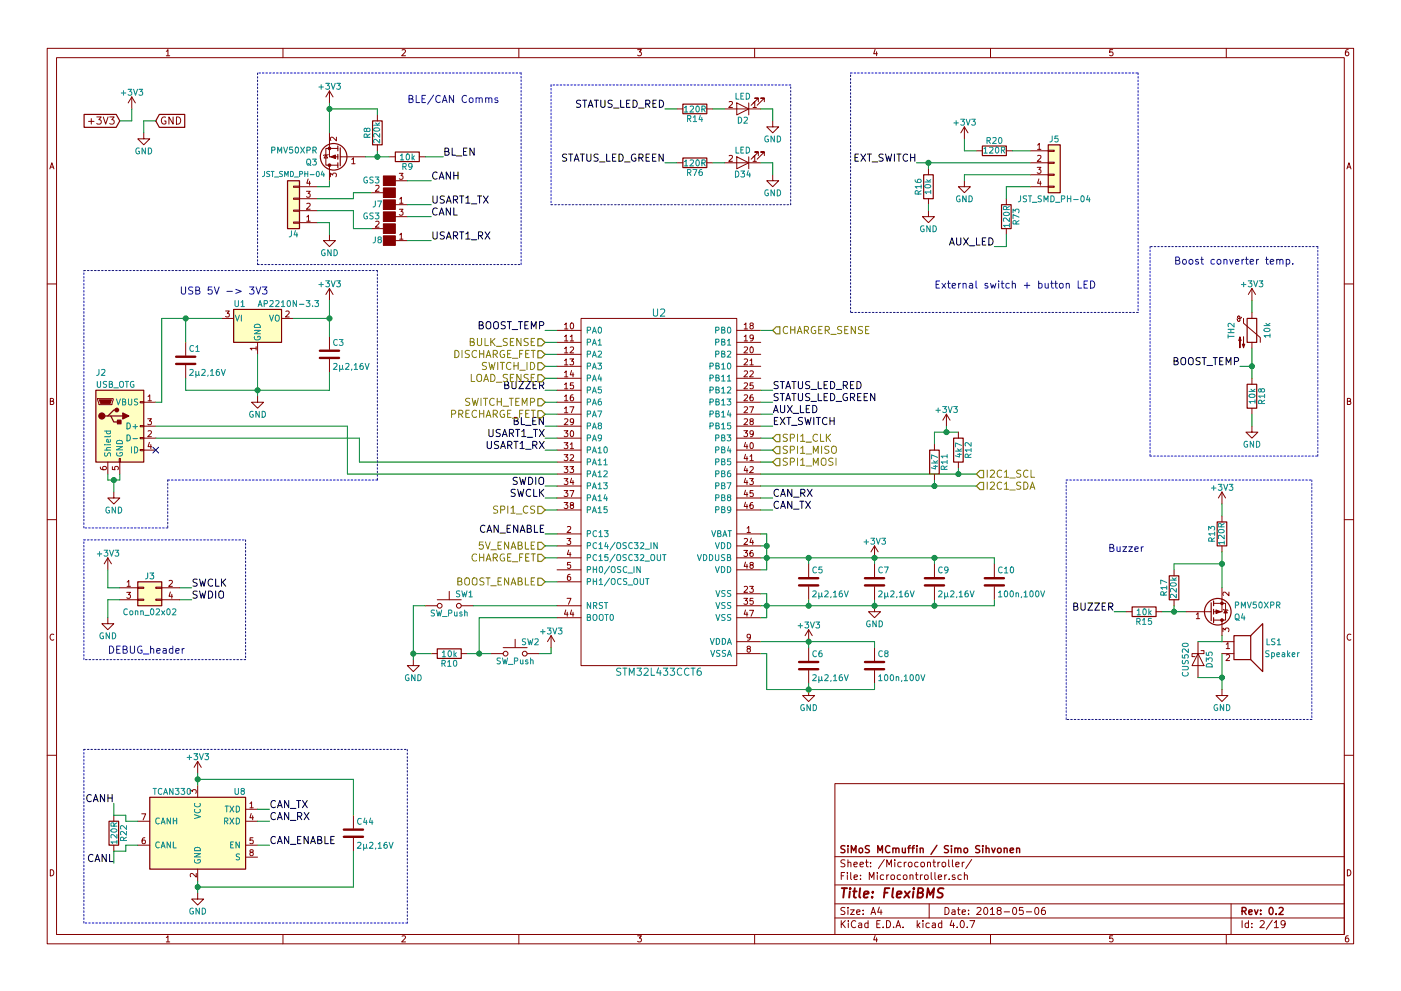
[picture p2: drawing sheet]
<svg xmlns="http://www.w3.org/2000/svg" width="297mm" height="210mm" viewBox="0 0 297 210" stroke-linecap="round" stroke-linejoin="round" font-family="sans-serif">
<g fill="none" stroke="#840000" stroke-width=".21">
<path d="M10 10.3h277v189.9h-277zM12 12.2h273v186.1h-273zM35.3 10.9l.3-.4v1.3M35.3 11.8h.7M60 10.3v1.9M69.8 19.3v2.5M69.8 19.3l-.7 1.3M69.8 19.3l.8 1.3M85.2 10.6l.5-.1 .3 .4-.8 .9h.8M110 10.3v1.9M135.2 10.5h.8l-.4 .5 .3 .1 .1 .2-.1 .4-.2 .1-.5-.1M160 10.3v1.9"/>
<path d="M185.5 10.5l-.3 .9h.8M185.9 11v.8M210 10.3v1.9M235.9 10.5h-.6v.6h.6l.1 .5-.3 .2-.4-.1M260 10.3v1.9M285.9 10.5l-.4 .1-.2 .2-.1 .8 .3 .2 .4-.1 .1-.4-.1-.2-.4-.1-.3 .3M10.6 35.8l.4-1.3 .4 1.3M10.7 35.5h.6M18.8 25.7h1.1M19.4 25.2v1.1M20.5 24.8h1l-.5 .6 .5 .3-.1 .5-.2 .1-.7-.1M21.9 24.8l.5 1.5 .5-1.5"/>
<path d="M23.3 24.8h.9l-.5 .6 .5 .3-.1 .5-.2 .1-.6-.1M27.9 20.6l-.7 1.2M27.9 20.6v2.5M27.9 20.6l.8 1.2M30.5 28.2v1.3h1.2l-1.2 1.2-1.3-1.2h1.3M35.1 24.9a.71 .71 0 0 0-.9 .7 .71 .71 0 0 0 .9 .7l.1-.6h-.3M36.7 24.8v1.5l-.9-1.5v1.5M37.4 24.8a.77 .77 0 0 1 .9 .8 .77 .77 0 0 1-.9 .7zM62.2 39.5h1.3v.2h-1.3zM63.5 39.6h3.8M65.3 38l-.3 .9h.8M65.6 38.4v.9"/>
<path d="M69.1 32.9l.4 .6h-.8zM69.6 32.8l-1 .2M69.8 28.2v5.1h1.8M69.8 35v3.3M69.8 35h1.8M70.1 37.5v-.8l.4 .5 .1-.4h.6l.1 .2-.1 .5M71.3 29.1v.8l-.9-.8-.3 .2 .1 .5M71.6 31.5h-2.5v3.5h.7M72.1 33.3h5.4M74.6 33.8l.3-.3v1.2M74.6 34.7h.7M79.7 39.4l.4-.1 .3 .4-.8 .9h.8"/>
<path d="M80 24.4v1.2M80 30.7v1.3M82.5 33.3h1.3M83.8 38.3h2.6M84.7 36.8h.7l-.4 .5 .4 .1v.5l-.2 .1-.5-.1M88.9 33.3h1.3M143.5 34.5h1.3M143.5 23.1h1.3M149.9 34.5h1.2M149.9 23.1h1.2M153.7 34.5h7.6M153.7 23.1h7.6"/>
<path d="M154.6 21.6l.5-.1 .2 .4-.8 .9h.8M154.6 33.1l.5-.1 .2 .3-.8 .9h.8M156.2 21.8l2.5 1.3-2.5 1.3zM156.2 33.3l2.5 1.2-2.5 1.3zM158.7 21.8v2.6M158.7 33.3v2.5M159.7 21.9l.3-.4v1.3M159.7 33.3l.3-.3v1.2M159.7 22.8h.7M159.7 34.2h.7M160.8 21.6v-.8h-.8h.8l-1.5 1.5M160.8 33v-.7h-.8h.8l-1.5 1.5"/>
<path d="M162.1 21.6v-.8h-.8h.8l-1.6 1.5M162.1 33v-.7h-.8h.8l-1.6 1.5M163.8 25.6v1.3h1.3l-1.3 1.3-1.2-1.3h1.2M163.8 37.1v1.2h1.3l-1.3 1.3-1.2-1.3h1.2M196.8 35.8v1.3M204.5 38.3v1.3h1.2l-1.2 1.3-1.3-1.3h1.3M204.5 26.9v2.6M204.5 26.9l-.8 1.3M204.5 26.9l.7 1.3M207 32h1.3M213.4 32h1.2M218.4 32h3.8"/>
<path d="M218.4 34.5h3.8M218.4 37.1h3.8M218.4 39.6h3.8M219.9 35.5h.8l-.4 .5 .3 .1v.5l-.1 .2-.6-.2M220 30.8l.3-.4v1.3M220 33.1l.5-.1 .2 .3-.8 .9h.8M220 31.7h.7M220.3 38l-.3 .9h.8M220.6 38.4v.9M222.2 39.5h1.3v.2h-1.3zM222.2 37h1.3v.2h-1.3zM222.2 34.4h1.3v.3h-1.3z"/>
<path d="M222.2 31.9h1.3v.2h-1.3zM285.6 35.8l.4-1.3 .4 1.3M285.7 35.5h.6M62.2 42h1.3v.3h-1.3zM62.2 44.6h1.3v.2h-1.3zM62.2 47.1h1.3v.3h-1.3zM63.5 47.2h3.8M63.5 44.7h3.8M63.5 42.2h3.8M65 40.6h.8l-.5 .5 .4 .1v.5l-.2 .2-.5-.2M65 46l.4-.3v1.2M65 43.2l.5-.1 .3 .4-.8 .9h.8"/>
<path d="M65 46.9h.8M69.8 49.8v1.2h1.3l-1.3 1.3-1.2-1.3h1.2M78.7 40.9h2.6M78.7 48.5h2.6M79.7 47l.4-.1 .3 .4-.8 .9h.8M83.8 43.4h2.6M83.8 51h2.6M83.8 46h2.6M84.7 44.4h.7l-.4 .5 .4 .1v.5l-.2 .2-.5-.2M84.7 42.2l.4-.3v1.2M84.7 49.8l.4-.3v1.2M84.7 43.1h.7"/>
<path d="M84.7 50.7h.7M196.8 44.7v1.3h1.3l-1.3 1.2-1.2-1.2h1.2M196.8 42.2v1.2M213.4 42.2v1.2M213.4 48.5v1.3M10 60.2h2M39.4 72.6v2.8M39.4 77.5v2.8M47 67.6h2.5M47.8 66h.8l-.4 .5 .4 .1v.5l-.2 .2-.6-.2M54.3 73.9h-1.3l.4 .4M54.3 73.6v.7"/>
<path d="M54.6 72.6v2.6M59.7 67.6h2.5M60.6 66.1l.5-.1 .2 .3-.8 1h.8M69.8 61.2v2.5M69.8 71.4v2.8M69.8 76.2v2.8M69.8 61.2l-.7 1.3M69.8 61.2l.8 1.3M118.1 70.1h5.1M118.1 75.2h5.1M118.1 72.6h5.1M118.1 77.7h5.1"/>
<path d="M119.7 68.9l.3-.4v1.3M119.7 71.4l.3-.3v1.2M119.7 74l.3-.4v1.3M119.7 76.5l.3-.4v1.3M119.7 79l.3-.3v1.3M119.7 69.8h.7M119.7 72.3h.7M119.7 77.4h.7M119.7 74.9h.7M119.7 80h.7M120.8 76.1h.8l-.4 .5 .4 .1v.6l-.2 .1-.6-.1M120.9 71.4l.4-.3v1.2"/>
<path d="M120.9 73.7l.5-.1 .2 .4-.8 .9h.8M120.9 72.3h.7M121 68.6l.2-.1a.67 .67 0 0 1 .4 .7 .67 .67 0 0 1-.4 .6l-.3-.5zM121.2 78.6l-.3 .9h.8M121.5 79.1v.9M123.2 67.6h33v73.6h-33zM156.2 70.1h5.1M156.2 75.2h5.1M156.2 72.6h5.1M156.2 77.7h5.1M157.8 73.7l.5-.1 .2 .4-.8 .9h.8M157.8 76.2l.5-.1 .2 .4-.8 .9h.8"/>
<path d="M157.8 78.8l.5-.1 .2 .3-.8 1h.8M157.8 68.9l.3-.4v1.3M157.8 71.4l.3-.3v1.2M157.8 69.8h.7M157.8 72.3h.7M159 76.5l.4-.4v1.3M159 78.8l.5-.1 .2 .3-.8 1h.8M159 77.4h.7M159.1 73.7l.2-.1a.67 .67 0 0 1 .4 .6 .67 .67 0 0 1-.4 .7l-.3-.5zM159.2 69.1l-.2-.3 .1-.2h.6v.3l-.6 .2-.1 .2 .1 .4 .1 .1h.3l.2-.3v-.3l-.2-.1M159.7 71.6l-.2 .3-.4-.1v-.6l.4-.1 .2 .2v.7l-.3 .3h-.3M263.2 67.3l-.5 .3-.3-.2v-.2l.3-.1 .2 .1v.8l-.2 .2-.3-.1-.1-.4"/>
<path d="M263.7 67.6v1l3.5 3v1M265.4 61.2v2.5M265.4 66.3v1.3M265.4 72.6v1.3M265.4 61.2l-.7 1.3M265.4 61.2l.8 1.3M285 60.2h2M10.7 85.1h.5l.1-.5-.6-.1v1.3h.5l.2-.4-.3-.3M20.7 84.6h3.3v.2l-.3 1h-2.7zM21.3 99.1v.3l.3 .2 .7 .1 .3-.3-.2-.4-.6 .1v.3l.2 .3M22.9 98v2.6M23.8 99v.6l.6 .1v-.7h.6l.1 .2-.1 .5"/>
<path d="M25.3 97.3h.2v.7h-.2zM25.4 98v2.6M29.7 95.4h.8v.2h-.8zM29.7 92.8h.8v.3h-.8zM29.7 90.3h.8v.2h-.8zM29.7 85.2h.8v.3h-.8zM30.5 85.3h2.5M30.5 93h2.5M30.5 90.4h2.5M30.5 95.5h2.5M31.3 88.8h.8l-.4 .5 .4 .1v.6l-.2 .1-.6-.1M31.4 84.1l.3-.3v1.2"/>
<path d="M31.4 91.5l.5-.1 .2 .3-.8 1h.8M31.4 85h.7M31.7 93.8l-.3 1h.8M32 94.3v.9M54.6 84.1v1.2h1.3l-1.3 1.3-1.3-1.3h1.3M118.1 85.3h5.1M118.1 93h5.1M118.1 90.4h5.1M118.1 95.5h5.1M118.1 98h5.1M118.1 80.3h5.1M118.1 82.8h5.1"/>
<path d="M118.1 87.9h5.1M119.6 91.4h.8l-.4 .5 .3 .1v.5l-.1 .2-.6-.2M119.6 93.9h.8l-.4 .5 .3 .1v.6l-.1 .1-.6-.1M119.6 96.5h.8l-.4 .4 .3 .1v.6l-.1 .1-.6-.1M119.6 99h.8l-.4 .5 .3 .1v.5l-.1 .2-.6-.2M119.7 81.6l.3-.4v1.3M119.7 84.1l.3-.3v1.2M119.7 86.7l.3-.4v1.3M119.7 88.9l.5-.1 .2 .4-.8 .9h.8M119.7 85h.7M119.7 82.5h.7M119.7 87.6h.7"/>
<path d="M120.8 99h.8l-.4 .5 .4 .1v.5l-.2 .2-.6-.2M120.8 86.3h.9l-.6 1.3M120.9 94.3l.4-.4v1.3M120.9 96.6l.5-.1 .2 .3-.8 .9h.8M120.9 95.2h.7M121 91.5l.2-.1a.67 .67 0 0 1 .4 .6 .67 .67 0 0 1-.4 .7l-.3-.5zM121.5 83.8h-.4l-.1 .3-.1 .7 .2 .2 .5-.1-.1-.6-.4-.1-.2 .3M121.6 81.2h-.6l-.1 .6h.7v.6l-.2 .1-.5-.1M121.6 89.4l-.2 .2h-.4v-.7l.4-.1 .2 .3v.7l-.3 .3h-.3M156.2 85.3h5.1M156.2 93h5.1M156.2 90.4h5.1"/>
<path d="M156.2 95.5h5.1M156.2 98h5.1M156.2 80.3h5.1M156.2 82.8h5.1M156.2 87.9h5.1M157.7 91.4h.8l-.4 .5 .3 .1v.5l-.1 .2-.6-.2M157.8 81.3l.5-.1 .2 .4-.8 .9h.8M157.8 83.9l.5-.1 .2 .3-.8 .9h.8M157.8 86.4l.5-.1 .2 .4-.8 .9h.8M157.8 88.9l.5-.1 .2 .4-.8 .9h.8M158.1 93.8l-.3 1h.7M158.1 96.4l-.3 .9h.7"/>
<path d="M158.1 98.9l-.3 .9h.7M158.4 94.3v.9M158.4 96.9v.8M158.4 99.4v.9M158.9 86.3h.9l-.6 1.3M159 96.8l.4-.3v1.2M159 99.1l.5-.1 .2 .4-.8 .9h.8M159 97.7h.7M159.1 94l.2-.1a.67 .67 0 0 1 .4 .7 .67 .67 0 0 1-.4 .6l-.3-.5zM159.2 89.4l-.2-.3 .1-.2h.6v.3l-.6 .2-.1 .2 .1 .4 .1 .1h.3l.2-.2v-.4l-.2-.1M159.6 83.8h-.4l-.1 .3-.1 .7 .2 .2 .5-.1-.1-.6-.4-.1-.2 .3M159.7 81.2h-.6l-.1 .6h.7v.6l-.2 .1-.5-.1"/>
<path d="M159.7 91.9l-.2 .3-.4-.1v-.6l.4-.1 .2 .2v.7l-.3 .4h-.3M198.1 94.2v1.3M200.7 87.9l-.8 1.2M200.7 87.9v2.5M200.7 87.9l.7 1.2M203.2 91.7v1.3M203.2 98v1.3M265.4 90.4v1.3h1.3l-1.3 1.3-1.2-1.3h1.2M265.4 80.3v1.2M265.4 86.6v1.3M285.7 85.1h.5l.1-.5-.6-.1v1.3h.5l.2-.4-.3-.3M10 110.3h2"/>
<path d="M22.9 118.4v2.5M22.9 118.4l-.8 1.2M22.9 118.4l.7 1.2M24.1 104.4v1.3h1.3l-1.3 1.2-1.2-1.2h1.2M118.1 113.3h5.1M118.1 115.8h5.1M118.1 118.4h5.1M118.1 100.6h5.1M118.1 103.1h5.1M118.1 105.7h5.1M118.1 108.2h5.1M119.6 101.5h.8l-.4 .5 .3 .1v.6l-.1 .1-.6-.1"/>
<path d="M119.6 104.1h.8l-.4 .5 .3 .1v.5l-.1 .2-.6-.2M119.6 106.6h.8l-.4 .5 .3 .1v.6l-.1 .1-.6-.1M120.2 114.2h.8l-.4 .5 .4 .1v.6l-.2 .1-.6-.1M120.3 111.8l.5-.1 .2 .4-.8 .9h.8M120.6 116.7l-.3 .9h.8M120.8 104.1h.9l-.6 1.3M120.9 117.2v.9M121 119.3h-.7v.6h.7v.6l-.2 .1-.5-.1M121.1 107.2l-.2-.3 .1-.2h.6v.3l-.6 .2-.1 .2 .1 .4 .1 .1h.3l.2-.3v-.3l-.2-.1M121.2 101.5l-.3 .9h.8M121.5 101.9v.9M156.2 113.3h5.1"/>
<path d="M156.2 115.8h5.1M156.2 118.4h5.1M156.2 100.6h5.1M156.2 103.1h5.1M156.2 105.7h5.1M156.2 108.2h5.1M157.7 116.8h.8l-.4 .5 .3 .1v.5l-.1 .2-.6-.2M157.8 114.3l.5-.1 .2 .4-.8 .9h.8M158.1 101.5l-.3 .9h.7M158.1 104l-.3 .9h.7M158.1 106.5l-.3 1h.7M158.1 119.2l-.3 1h.7"/>
<path d="M158.4 101.9v.9M158.4 104.5v.9M158.4 107v.9M158.4 119.7v.9M158.4 112.1l.3-.4v1.3M158.4 113h.7M158.9 101.5h.8l-.4 .5 .4 .1v.6l-.2 .1-.6-.1M159.2 119.9l-.2-.3 .1-.2h.6v.3l-.6 .2-.1 .2 .1 .4 .1 .1h.3l.2-.3v-.3l-.2-.1M159.3 114.2l-.3 .9h.8M159.6 116.8h-.4l-.1 .3-.1 .7 .2 .3 .5-.2-.1-.6h-.4l-.2 .2M159.6 106.6l-.4 .1-.1 .2-.1 .7 .2 .3 .5-.1-.1-.6-.4-.1-.2 .2M159.6 114.6v.9"/>
<path d="M159.7 104.1h-.6l-.1 .6h.7v.5l-.2 .2-.5-.2M171.4 119.6v2.8M185.4 115.8v2.6M185.4 119.6v2.8M185.4 115.8l-.7 1.3M185.4 115.8l.8 1.3M198.1 100.6v1.2M198.1 119.6v2.8M210.8 119.6v2.8M259.1 104.4l-.8 1.3M259.1 104.4v2.5M259.1 109.5v1.2"/>
<path d="M259.1 115.8v1.3M259.1 104.4l.7 1.3M285 110.3h2M11.4 134.6a.58 .58 0 0 0-.8 .6 .58 .58 0 0 0 .8 .5M22.9 131.1v1.2h1.2l-1.2 1.3-1.3-1.3h1.3M25.4 127.2h3.8M25.4 124.7h3.8M26.9 125.7h.8l-.5 .5 .4 .1v.5l-.2 .1-.5-.1M26.9 123.5l.4-.4v1.3M26.9 124.4h.8M29.2 127.1h1.3v.3h-1.3zM29.2 124.6h1.3v.2h-1.3z"/>
<path d="M33 127.1h1.3v.3h-1.3zM33 124.6h1.3v.2h-1.3zM34.3 127.2h3.8M34.3 124.7h3.8M35.8 123.2l.5-.1 .3 .4-.8 .9h.8M36.1 125.6l-.3 .9h.8M36.4 126.1v.8M87.6 139.9v1.3h1.3l-1.3 1.3-1.2-1.3h1.2M90.2 128.5h2.5M91.4 138.7h1.3M92.7 127.2h5.1M95.2 125.5v1.7"/>
<path d="M97.8 128.5h2.5M97.8 138.7h1.3M104.1 138.7h2.6M106.7 137.4h5.1M109.2 135.6v1.8M111.8 138.7h2.5M116.8 134.9l-.7 1.2M116.8 134.9v2.5M116.8 134.9l.8 1.2M118.1 128.5h5.1M118.1 120.9h5.1M118.1 123.4h5.1"/>
<path d="M118.1 131.1h5.1M120 129.4l-.3 .9h.7M120.2 126.9h.9l-.6 1.3M120.3 129.9v.9M120.9 121.9h-.4l-.2 .3v.7l.2 .2 .5-.1-.1-.6-.4-.1-.2 .3M121.2 129.4l-.3 .9h.8M121.5 129.9v.9M156.2 128.5h5.1M156.2 138.7h5.1M156.2 136.1h5.1M156.2 120.9h5.1M156.2 126h5.1"/>
<path d="M156.2 131.1h5.1M157.7 126.9h.8l-.4 .5 .3 .1v.6l-.1 .1-.6-.1M157.8 124.5l.5-.1 .2 .4-.8 .9h.8M158.1 129.4l-.3 .9h.7M158.4 129.9v.9M158.6 137.6l-.2-.2v-.2h.7v.3l-.6 .2-.1 .2v.3l.2 .2h.3l.2-.3v-.3l-.2-.2M158.9 124.4h.8l-.4 .5 .4 .1v.5l-.2 .2-.6-.2M158.9 129.5h.9l-.6 1.3M159.1 135.1l-.2 .3-.4-.1-.1-.6 .5-.1 .2 .2v.7l-.4 .3h-.2M159.7 126.9h-.6l-.1 .6h.7v.6l-.2 .1-.5-.1M171.4 124.5v2.7M171.4 133.6v2.5"/>
<path d="M171.4 137.4v2.8M171.4 133.6l-.7 1.3M171.4 133.6l.8 1.3M185.4 128.5v1.3h1.3l-1.3 1.3-1.3-1.3h1.3M185.4 124.5v2.7M185.4 137.4v2.8M198.1 124.5v2.7M210.8 124.5v2.7M238.8 129.8h1.2M245.1 129.8h1.3M248.9 120.9v1.3M248.9 127.2v1.3"/>
<path d="M251.5 129.8h5.3M253.6 130.3l.4-.3v1.3M253.6 131.3h.8M254 138.7l1.3 2.5h-2.6zM254 136.1v7.7M254.6 138h.7v.7h-2.6v.6h.7M257.3 128h2.5v3.6h-.7M257.3 131.6h1.8M259.1 138.7h2.5M259.1 136.1h2.5M259.1 124.7v5.1h-1.8M259.1 131.6v3.3"/>
<path d="M259.3 134v-.8l.5 .5 .1-.4h.5l.2 .2-.2 .5M259.3 129.3l1 .2M259.8 129.4l.4 .6h-.7zM260 136.7l.3-.4v1.3M260 139l.5-.1 .2 .3-.8 1h.8M260 137.6h.7M260.6 125.6v.8l-1-.8-.3 .3 .1 .4M286.4 134.6a.58 .58 0 0 0-.8 .6 .58 .58 0 0 0 .8 .5M171.4 146.3v1.3h1.3l-1.3 1.2-1.2-1.2h1.2M171.4 142.2v2.8M185.4 142.2v2.8M259.1 146.3v1.3h1.2l-1.2 1.2-1.3-1.2h1.3"/>
<path d="M10 160.2h2M24.1 173v1.2M24.1 179.3v1.3M29.2 174.2h2.5M29.2 179.3h2.5M30 172.7h.9l-.5 1.2M30.7 177.7l-.3 .1-.2 .2-.1 .8 .3 .2 .4-.1-.1-.6-.3-.1-.3 .3M40.3 168.3v-.8l.5 .5 .1-.4h.6l.1 .2-.1 .5M41.9 161.5v2.6M41.9 166.6v2.6M41.9 161.5l-.8 1.3M41.9 161.5l.8 1.3"/>
<path d="M52.1 171.7h2.5M52.1 174.2h2.5M52.1 179.3h2.5M53 170.5l.3-.4v1.3M53 171.4h.7M53.3 172.6l-.3 .9h.7M53.6 173.1v.8M53.6 177.7h-.6v.6h.6v.6l-.1 .1-.5-.1M74.9 173v2.8M74.9 177.8v2.8M177 166.3h108v32h-108zM285 160.2h2"/>
<path d="M10.7 184.5a.65 .65 0 0 1 .7 .7 .65 .65 0 0 1-.7 .6zM35.3 198.9l.3-.4v1.3M35.3 199.8h.7M41.6 185.3v.8l-.9-.8-.4 .2 .1 .5M41.9 189.5v1.2h1.3l-1.3 1.3-1.3-1.3h1.3M41.9 184.4v2.5M52.1 181.9h2.5M53.2 180.8l-.2-.2 .1-.3 .5 .1v.3l-.5 .2-.1 .2v.3l.2 .2h.3l.2-.3-.1-.4-.1-.1M60 198.3v1.9M85.2 198.6l.5-.1 .3 .4-.8 .9h.8M110 198.3v1.9M135.2 198.5h.8l-.4 .5 .3 .1 .1 .2-.1 .4-.2 .1-.5-.1"/>
<path d="M160 198.3v1.9M177 194.8h108M177 191.8h108M177 187.8h108M177 181.8h108M178.4 195.3v1.5M178.4 185.8h.5M178.6 196l.6 .8M179.1 185.1h-.7v1.5M179.1 192.6l-.5-.1-.3 .3 .1 .3 .7 .4v.4l-.2 .1-.6-.1M179.1 182.5l-.5-.1-.3 .3 .1 .3 .7 .4v.4l-.2 .1-.6-.1M179.2 195.3l-.8 .9"/>
<path d="M179.7 185.1v.2M179.7 185.6v1M179.8 192.5v.2M179.8 183.1l.2-.2 .4 .1v.9M179.8 182.4v1.5M179.8 193v1M179.9 195.3v.2M179.9 195.8v1M180.3 193h.8l-.8 1h.8M180.4 185.1v1.3l.2 .2M181.1 183.4l.7-.1-.1-.3-.4-.1-.2 .2v.7h.6M181.1 186.1l.7-.1-.1-.3-.4-.1-.2 .2 .1 .7h.5"/>
<path d="M181.4 195.5a.71 .71 0 0 0-1 .5 .71 .71 0 0 0 .8 .8l.2-.1M181.6 193.5l.7-.1v-.3l-.4-.1-.3 .2 .1 .7h.6M182.1 195.9h.6v.9M182.3 183.4l.8-.1-.1-.3-.4-.1-.3 .2 .1 .7h.6M182.4 186.5v.1M182.4 185.7v.1M182.7 196.2l-.7 .3 .2 .3 .5-.1M183 193.9v.1M183 193.1v.1M183.5 182.9h.6M183.7 182.4v1.3l.4 .2M184 195.9l-.4-.1-.3 .3 .1 .6 .2 .1 .4-.1"/>
<path d="M184 195.3v1.5M184.3 186.6v-1.5l.5 1.1 .5-1.1v1.5M184.6 183.8v.1M184.6 183v.1M184.7 194l.4-1.5 .5 1.5M184.8 193.6h.7M185.5 198.5l-.3 .9h.8M185.9 199v.8M185.9 196h.5M186 185.1v.2M186 185.6v1M186.4 192.5l-.3 1h.9"/>
<path d="M186.6 195.3h-.7v1.5h.7M186.8 193v1M187.2 196.7v.1M187.4 185.7l-.5-.1-.3 .3 .1 .6 .2 .1 .5-.1M187.5 182.3l-1.3 2M188 195.3a.76 .76 0 0 1 .8 .8 .76 .76 0 0 1-.8 .7zM188 183.9v-1.5l.5 1.1 .5-1.1v1.5M188 185.6v1M188.4 185.6l-.4 .3M189 185.7l.2-.1 .4 .1 .1 .6-.2 .2-.3 .1-.2-.1zM189.5 196.7v.1M189.7 182.4v.2"/>
<path d="M189.7 182.9v1M190 196.8l.4-1.5 .6 1.5M190.1 196.4h.7M190.9 185.7l-.4-.1-.3 .3 .1 .6 .2 .1 .4-.1M191.1 183l-.5-.1-.3 .3 .1 .6 .2 .1 .5-.1M191.5 196.7v.1M191.6 185.7l.2-.1 .4 .1 .1 .6-.1 .2-.4 .1-.2-.1zM191.7 182.9v1M192.2 182.9l-.5 .3M192.7 183.1l.2-.2 .4 .2 .1 .5-.2 .2-.3 .1-.2-.1zM192.9 185.7l.2-.1 .4 .1 .1 .9M192.9 185.6v1"/>
<path d="M194.1 185.6h.5M194.3 185.1v1.3l.3 .2M194.5 195.3v1.5M194.6 196.3l.4 .5M194.6 183l-.4-.1-.3 .3 .1 .6 .2 .1 .4-.1M195 195.8l-.5 .6M195.1 185.6v1M195.3 183.1l.2-.2 .4 .2 .1 .5-.1 .2-.4 .1-.2-.1zM195.6 185.6l-.5 .3M195.7 195.3v.2M195.7 195.8v1M196.1 185.7l.2-.1 .4 .1 .1 .6-.1 .2-.4 .1-.2-.1z"/>
<path d="M196.6 183.1l.2-.2 .4 .1 .1 .9M196.6 182.9v1M197 191.8v3M197 195.9l-.4-.1-.3 .3 .1 .6 .2 .1 .4-.1M197.4 185.1v1.3l.2 .2M197.7 195.9h.6v.9M197.8 182.9h.5M198 182.4v1.3l.3 .2M198.2 185.1v1.3l.2 .2M198.3 196.2l-.7 .3 .2 .3 .5-.1M198.9 182.9v1M198.9 186.1l.7-.1v-.3l-.4-.1-.3 .2 .1 .7h.6"/>
<path d="M199.3 182.9l-.4 .3M199.7 195.9l-.5-.1-.2 .3v.6l.2 .1 .5-.1M199.7 195.3v1.5M199.8 183.1l.2-.2 .4 .2 .1 .5-.1 .2-.4 .1-.2-.1zM200.3 185.6v1M200.4 192.5a.76 .76 0 0 1 .8 .8 .76 .76 0 0 1-.8 .7zM200.7 185.6l-.4 .3M201.1 182.4v1.3l.2 .2M201.2 186.5v.1M201.8 195.2l-.4 1.1h1M201.9 193.1h.5l.1 .9M201.9 182.4v1.3l.2 .2"/>
<path d="M202.2 195.8v1M202.5 185.7l-.4-.1-.2 .2 .1 .2 .5 .2v.3h-.6M202.5 193.4l-.7 .3 .2 .3 .5-.1M202.6 183.4l.8-.1-.1-.3-.4-.1-.3 .2 .1 .7h.6M202.9 196.7v.1M203 193h.6M203.2 192.5v1.3l.4 .2M203.8 195.4l.1-.1a.8 .8 0 0 1 .6 .8 .8 .8 0 0 1-.6 .7 .97 .97 0 0 1-.1-1.4zM203.8 185.7l-.4-.1-.3 .3 .1 .6 .2 .1 .4-.1M204 193.5l.7-.1-.1-.3-.4-.1-.2 .2 .1 .7h.5M204 182.9v1M204.4 182.9l-.4 .3"/>
<path d="M204.5 185.7l.2-.1 .4 .1v.9M204.5 185.1v1.5M205.1 196.7v.1M205.4 193.9v.1M205.4 193.1v.1M205.6 195.3h1.1l-.7 1.5M206 182.3l-1.3 2M207.1 192.7l.6-.2 .3 .5-.9 1h.9M208.7 192.7l.2-.2a.8 .8 0 0 1 .5 .8 .8 .8 0 0 1-.5 .7l-.3-.5zM210 193l.4-.5v1.5M210 194h.8M210 198.3v1.9"/>
<path d="M211.7 193.2l-.3-.3 .1-.2 .2-.2 .4 .1 .2 .2-.1 .2-.5 .2-.3 .3v.2l.3 .3h.3l.3-.3v-.2l-.3-.3M212.9 193.5h1.1M214.8 192.7l.2-.2a.8 .8 0 0 1 .6 .8 .8 .8 0 0 1-.6 .7l-.3-.5zM216.9 192.5h-.7l-.1 .7h.7l.2 .2-.1 .5-.2 .1-.6-.1M217.6 193.5h1.1M219.5 192.7l.2-.2a.8 .8 0 0 1 .6 .8 .8 .8 0 0 1-.6 .7l-.3-.5zM221.5 192.5l-.4 .1a1.11 1.11 0 0 0-.1 1.3l.4 .1 .2-.1 .1-.5-.3-.3-.4 .1-.2 .2M235.9 198.5h-.6v.7l.6-.1 .1 .5-.3 .2-.4-.1M260 198.3v1.9M261 191.8v6.5M263.3 195.3v1.5M264.7 195.9l-.4-.1-.3 .3 .1 .6 .2 .1 .4-.1"/>
<path d="M264.7 195.3v1.5M265.4 196.7v.1M265.4 195.9v.1M267.2 195.5l.6-.2 .2 .5-.9 1h.9M269.7 195.2l-1.2 2M270.2 195.8l.4-.5v1.5M270.2 196.8h.8M272.5 196l-.3 .3h-.3l-.3-.3v-.4l.3-.3h.3l.3 .3a1.01 1.01 0 0 1-.5 1.2h-.2M285.7 184.5a.65 .65 0 0 1 .7 .7 .65 .65 0 0 1-.7 .6zM285.9 198.5l-.4 .1-.2 .3-.1 .7 .3 .2 .4-.1 .1-.4-.1-.2-.4-.1-.3 .3"/>
<circle cx="93.2" cy="128.5" r=".51"/>
<circle cx="97.3" cy="128.5" r=".51"/>
<circle cx="107.2" cy="138.7" r=".51"/>
<circle cx="111.3" cy="138.7" r=".51"/>
</g>
<g fill="none" stroke="#840000" stroke-width=".3">
<path d="M179.1 179.5l-.5-.1-.3 .3 .1 .3 .7 .4v.4l-.2 .1-.6-.1M179.8 179.4v.2M179.8 179.9v1M184.3 179.5l-.6-.1-.2 .3v.3l.8 .4v.4l-.3 .1-.5-.1M188.7 179.6a.71 .71 0 0 0-1 .5 .71 .71 0 0 0 .7 .8l.3-.1M189.3 179.9v1M191.3 179.9l.1 .9 .3 .1 .2-.1M191.9 179.9v1M192.5 179.9h.5M193 179.4l-.3 .2v1.3M193.3 179.9h.6M193.9 179.4l-.4 .2v1.3"/>
<path d="M194.4 179.4v.2M194.4 179.9v1M195.1 179.9v1M198.7 179.3l-1.3 2M201.1 179.5l-.6-.1-.3 .3 .1 .3 .7 .4v.4l-.2 .1-.6-.1M201.7 179.4v.2M201.7 179.9v1M202.4 179.9v1M207.7 179.5l-.6-.1-.2 .3v.3l.7 .4v.4l-.2 .1-.5-.1M208.4 179.4v.2M208.4 179.9v1M209.1 179.4v1.5"/>
<path d="M210.3 179.9l.3 1 .4-1M212.9 179.9v1M215.5 179.9v1M180.5 180.9v-1.5l.5 1.1 .5-1.1v1.5M182.2 180.1l.2-.2 .4 .2 .1 .5-.1 .2-.4 .1-.2-.1zM186.1 180.9v-1.5l.5 1.1 .5-1.1v1.5M189.3 180.1l.2-.2 .4 .1v.9M189.9 180.1l.3-.2 .3 .1 .1 .9M195.1 180.1l.2-.2 .4 .1v.9M202.4 180.1l.2-.2 .4 .1 .1 .9M203.1 180.1l.2-.2 .4 .1v.9M204.4 180.1l.2-.2 .5 .2 .1 .5-.2 .2-.4 .1-.2-.1z"/>
<path d="M209.1 180.1l.2-.2 .4 .1v.9M211.6 180.1l.2-.2 .4 .2 .1 .5-.2 .2-.3 .1-.2-.1zM212.9 180.1l.2-.2 .4 .1v.9M214.2 180.4l.7-.1-.1-.3-.4-.1-.2 .2v.7h.6M215.5 180.1l.2-.2 .4 .1 .1 .9M263.3 193.3l.8-.1 .1-.2-.1-.3-.2-.2h-.6v1.5M263.7 193.3l.5 .7M264.8 193.5l.7-.1-.1-.3-.4-.1-.2 .2v.7h.6M266 193l.3 1 .4-1M267.3 193.9v.1M267.3 193.1v.1M269.3 192.6l.1-.1a.8 .8 0 0 1 .5 .8 .8 .8 0 0 1-.5 .7 .97 .97 0 0 1-.1-1.4z"/>
<path d="M270.6 193.9v.1M271.2 192.7l.6-.2 .3 .5-1 1h1"/>
</g>
<g fill="none" stroke="#840000" stroke-width=".41">
<path d="M178.5 188.4h1.1M179 188.4l-.2 2M180.2 189.1l-.2 1.3M180.3 188.4l-.1 .2 .2-.1-.1-.1-.1 .2M180.9 189.1h.7M181.2 188.4l-.2 1.8 .1 .1 .4 .1M182.4 188.4l-.2 1.8 .2 .2M183.2 189.8l.9-.2v-.4l-.6-.1-.3 .3v.9h.7M184.9 190.3v.1M185.1 189.2l-.1 .2-.1-.1 .2-.1-.1 .2M187.5 189.4h.7M188.6 188.4h-1l-.2 2"/>
<path d="M189.4 188.4l-.2 1.8 .2 .2M190.1 189.8l1-.2v-.4l-.6-.1-.3 .3v.9h.7M191.8 189.1l1 1.3M192.9 189.1l-1.2 1.3M193.7 189.1l-.2 1.3M193.8 188.4l-.1 .2 .2-.1-.1-.1-.1 .2M194.6 189.4l.9-.1a.46 .46 0 0 0 .2-.5 .46 .46 0 0 0-.3-.4h-.7l-.2 2h.7l.3-.1 .2-.5-.4-.4M196.5 190.4l.2-2 .5 1.5 .8-1.5-.2 2M200.1 188.5l-.8-.1-.3 .2-.1 .6 .8 .4 .1 .5-.4 .3-.7-.1"/>
</g>
<g fill="none" stroke="#848400" stroke-width=".21">
<path d="M96.4 74.3a.77 .77 0 0 1 .9 .8 .77 .77 0 0 1-.9 .8zM98 74.3v1.6M99.5 74.4l-.6-.1-.2 .2v.4l.7 .3 .1 .4-.3 .3-.6-.1M99.7 72.5h.7l.1-.3-.1-.2-.7-.2v1.5h.6l.3-.3v-.2l-.4-.3M99.9 79.4v1.5h.8M101 74.5a.72 .72 0 0 0-1 .5 .72 .72 0 0 0 .7 .9l.3-.2M101.2 79.6a.5 .5 0 0 1 .5-.2 .5 .5 0 0 1 .4 .5v.8l-.3 .2a.53 .53 0 0 1-.7-.5zM101.2 71.8v1.2l.3 .3h.3l.3-.3v-1.2M101.7 74.3v1.6M101.7 75.1h.9M102.6 74.3v1.6M102.8 71.8v1.5h.8"/>
<path d="M103.1 75.9l.5-1.6 .5 1.6M103.1 77l-.5-.1-.3 .1v.5l.7 .2 .1 .4-.3 .3-.5-.1M103.2 75.4h.7M103.7 76.9l.3 1.5 .3-1.1 .3 1.1 .4-1.5M104.1 79.4a.77 .77 0 0 1 .9 .8 .77 .77 0 0 1-.9 .7zM104.1 71.8v1.5M104.3 72.5l.7 .8M104.6 75.2l.7-.1 .2-.3-.1-.3-.2-.2h-.6v1.6M105 71.8l-.9 .9M105 75.2l.5 .7M105.2 73.5h1.2M105.5 76.9v1.5"/>
<path d="M106.1 76.9h.8M106.5 76.9v1.5M106.9 74.4a.71 .71 0 0 0-.9 .7 .71 .71 0 0 0 .9 .7l.1-.6h-.3M107.6 71.9l-.6-.1-.2 .2v.4l.6 .3 .2 .3-.3 .3-.6-.1M107.6 79.5l-.6-.1-.2 .2v.4l.6 .3 .2 .4-.3 .2h-.6M107.6 75.1h.5M108.2 72.5h.5M108.3 77a.72 .72 0 0 0-1 .5 .72 .72 0 0 0 .7 .9l.3-.1M108.4 74.3h-.8v1.6h.8M108.6 76h1.2M108.9 71.8h-.7v1.5h.7M108.9 79.4h-.7v1.5h.7"/>
<path d="M109 76.9v1.5M109 77.6h.9M109.9 76.9v1.5M110.2 75.1h.5M110.2 78.6h1.2M110.5 71.8v1.5l-.9-1.5v1.5M110.5 79.4v1.5l-.9-1.5v1.5M110.9 74.3h-.7v1.6M111.5 75.1h.5M111.7 76.9v1.5M112 71.9l-.6-.1-.2 .2v.4l.6 .3 .2 .3-.3 .3-.6-.1M112 79.5l-.6-.1-.2 .2v.4l.6 .3 .2 .4-.3 .2h-.6"/>
<path d="M112.2 74.3h-.7v1.6h.7M112.5 76.9a.77 .77 0 0 1 .9 .7 .77 .77 0 0 1-.9 .8zM112.6 72.5h.5M112.6 74.3h.9M113.1 74.3v1.6M113.4 71.8h-.8v1.5h.8M113.4 79.4h-.8v1.5h.8M167 69.4a.72 .72 0 0 0-1 .5 .72 .72 0 0 0 .7 .9l.3-.2M167.6 69.3v1.5M167.6 70h.9M168.5 69.3v1.5M169 70.8l.5-1.5 .6 1.5"/>
<path d="M169.2 70.4h.7M170.5 70.1l.8-.1 .1-.2-.1-.4-.2-.1h-.6v1.5M170.9 70.1l.5 .7M172.9 69.3a.71 .71 0 0 0-.9 .7 .71 .71 0 0 0 .9 .7v-.6h-.3M173.6 70h.5M174.3 69.3h-.7v1.5h.7M175 70.1l.7-.1 .1-.2v-.4l-.3-.1h-.5v1.5M175.3 70.1l.5 .7M176.1 70.9h1.2M178.5 69.3h-.6l-.3 .3 .1 .3 .7 .3v.4l-.2 .2-.6-.1M179.1 70h.5M179.8 69.3h-.7v1.5h.7"/>
<path d="M181.4 69.3v1.5l-.9-1.5v1.5M182.9 69.3h-.6l-.2 .1v.4l.6 .3 .2 .4-.3 .3-.6-.1M183.5 70h.5M184.3 69.3h-.8v1.5h.8M95.7 87.9l.8-.1 .1-.3-.1-.3-.2-.2h-.6v1.6M97.3 87.9l.7-.1 .1-.3v-.3l-.3-.2h-.5v1.6M97.6 87.9l.5 .7M98.8 87.8h.5M99.5 87h-.7v1.6h.7M99.6 84.6l-.6-.1-.2 .2v.4l.6 .3 .2 .3-.3 .3-.6-.1M100.1 84.5l.4 1.5 .2-1.1 .3 1.1 .4-1.5M101 87.2a.72 .72 0 0 0-1 .5 .72 .72 0 0 0 .7 .9l.3-.2"/>
<path d="M101.7 87.8h.9M101.7 87v1.6M102 84.5v1.5M102.5 84.5h.9M102.6 80.9l.5-1.5 .5 1.5M102.6 87v1.6M102.7 80.5h.7M102.9 84.5v1.5M103.1 88.6l.5-1.6 .5 1.6M103.2 88.1h.7M104.6 87.9l.7-.1 .2-.3-.1-.3-.2-.2h-.6v1.6M104.8 84.7a.72 .72 0 0 0-1.1 .4 .72 .72 0 0 0 .8 .9l.3-.1"/>
<path d="M105 87.9l.5 .7M105.2 81.1h1.2M105.4 84.5v1.5M105.4 85.2h.9M106.3 84.5v1.5M106.7 86.2h1.1M106.9 87.1a.71 .71 0 0 0-.9 .7 .71 .71 0 0 0 .9 .7l.1-.6h-.3M107.6 87.8h.5M108 84.5h.8M108.2 80.2h.5M108.4 87h-.8v1.6h.8M108.4 84.5v1.5"/>
<path d="M108.6 88.7h1.2M109.3 85.2h.6M110.1 84.5h-.8v1.5h.8M110.2 87.8h.5M110.7 86v-1.5l.5 1.1 .5-1.1v1.5M110.9 87h-.7v1.6M111.5 87.8h.5M112.2 87h-.7v1.6h.7M112.5 85.3l.7-.1 .2-.2-.1-.3-.2-.2h-.6v1.5M112.6 80.2h.5M112.6 87h.9M113.1 87v1.6"/>
<path d="M166.9 92.2l-.6-.1-.2 .2v.4l.7 .3 .1 .4-.3 .2h-.6M166.9 97.3l-.6-.1-.2 .2v.4l.7 .3 .1 .3-.3 .3-.6-.1M166.9 94.7h-.6l-.2 .1v.4l.7 .3 .1 .4-.3 .3-.6-.1M167.6 92.9h.7l.2-.3-.1-.3-.3-.2h-.5v1.5M167.6 98l.7-.1 .2-.2-.1-.3-.3-.2h-.5v1.5M167.6 95.5l.7-.1 .2-.2-.1-.4-.3-.1h-.5v1.5M169.1 92.1v1.5M169.1 94.7v1.5M169.1 97.2v1.5M169.7 92.6l.5-.5v1.5M169.7 97.6l.5-.4v1.5M169.7 95.1l.5-.4v1.5"/>
<path d="M169.7 93.6h.9M169.7 98.7h.9M169.7 96.2h.9M170.9 93.8h1.2M170.9 98.9h1.2M170.9 96.3h1.2M172.4 98.7v-1.5l.5 1.1 .6-1.1v1.5M172.4 96.2v-1.5l.5 1.1 .6-1.1v1.5M173.3 92.3a.72 .72 0 0 0-1 .5 .72 .72 0 0 0 .7 .8l.3-.1M174 92.1v1.5h.7M174.2 97.4a.5 .5 0 0 1 .6-.2 .5 .5 0 0 1 .3 .5v.8l-.3 .2a.53 .53 0 0 1-.7-.5zM174.2 94.7v1.5"/>
<path d="M175.2 92.1v1.5M175.4 92.8l.7 .8M175.7 94.7h-.5l-.3 .3 .1 .3 .7 .3v.4l-.3 .2-.5-.1M176.1 92.1l-.9 .9M176.4 94.9a.5 .5 0 0 1 .6-.2 .5 .5 0 0 1 .3 .5v.8l-.3 .2a.53 .53 0 0 1-.7-.5zM176.6 97.3l-.6-.1-.2 .2v.4l.7 .3 .1 .3-.3 .3-.6-.1M177.2 97.2v1.5M209.3 99.7v1.6M210 99.9l.5-.2 .3 .5-.9 1.1h.9M212.4 99.9a.72 .72 0 0 0-1.1 .5 .72 .72 0 0 0 .8 .9l.3-.2M216.4 99.8l-.6-.1-.3 .3 .2 .4 .7 .3v.4l-.3 .2-.6-.1M218 99.9a.72 .72 0 0 0-1.1 .5 .72 .72 0 0 0 .8 .9l.3-.2"/>
<path d="M218.6 99.7v1.6h.7M101 117.7a.72 .72 0 0 0-1 .5 .72 .72 0 0 0 .7 .8l.3-.1M101.7 117.5v1.5M101.7 118.3h.9M102.4 115h-.7l-.1 .7 .2-.1h.5l.2 .6-.3 .3-.6-.1M102.6 117.5v1.5M102.9 115l.5 1.5 .5-1.5M103.1 119l.5-1.5 .5 1.5M103.2 118.6h.7M104.1 116.7h1.1M104.6 118.3h.7l.2-.3-.1-.3-.2-.2h-.6v1.5M105 118.3l.5 .7"/>
<path d="M105.5 107.4h-.6l-.2 .1v.4l.7 .3 .1 .4-.3 .3-.6-.1M105.6 115.7h.5M106.1 108.2l.8-.1 .1-.2v-.4l-.3-.1h-.6v1.5M106.3 115h-.7v1.5h.7M106.9 117.6a.71 .71 0 0 0-.9 .7 .71 .71 0 0 0 .9 .7l.1-.6h-.3M107.6 118.3h.5M107.7 107.4v1.5M107.8 115v1.5l-.8-1.5v1.5M108.3 107.8l.5-.4v1.5M108.3 108.9h.9M108.4 117.5h-.8v1.5h.8M108.4 116.5l.5-1.5 .5 1.5"/>
<path d="M108.5 116.1h.7M108.6 119.2h1.2M109.5 109h1.2M109.9 115.7l.6-.1 .2-.2-.1-.3-.7-.1v1.5h.5l.3-.3v-.2l-.3-.3M110.2 118.3h.5M110.9 117.5h-.7v1.5M111.4 115v1.5h.7M111.5 118.3h.5M111.9 107.5a.72 .72 0 0 0-1 .5 .72 .72 0 0 0 .7 .9l.3-.2M112.2 117.5h-.7v1.5h.7M112.6 117.5h.9M112.6 115.7h.5"/>
<path d="M113.1 117.5v1.5M113.4 107.4h-.6l-.3 .1v.4l.7 .3 .2 .4-.3 .3-.6-.1M113.4 115h-.8v1.5h.8M209.3 102.3v1.5M210 102.4l.5-.1 .3 .4-.9 1.1h.9M212.4 102.4a.72 .72 0 0 0-1.1 .5 .72 .72 0 0 0 .8 .9l.3-.1M212.9 102.7l.5-.4v1.5M212.9 100.2l.5-.5v1.6M212.9 103.8h.9M212.9 101.3h.9M214.1 104h1.2M214.1 101.4h1.2"/>
<path d="M216.4 102.4l-.6-.1-.2 .1v.5l.7 .2 .1 .4-.3 .3-.6-.1M217.1 102.3a.77 .77 0 0 1 .9 .7 .77 .77 0 0 1-.9 .8zM218.4 103.8l.5-1.5 .5 1.5M218.5 103.4h.8M97.1 123.3h.6l.2-.3-.1-.2-.7-.2v1.5h.6l.2-.1 .1-.4-.4-.3M98.6 122.8a.5 .5 0 0 1 .6-.2 .5 .5 0 0 1 .3 .5v.8l-.3 .2a.53 .53 0 0 1-.7-.5zM100.2 122.8a.5 .5 0 0 1 .6-.2 .5 .5 0 0 1 .3 .5v.8l-.3 .2a.53 .53 0 0 1-.7-.5zM102.6 122.7l-.6-.1-.3 .3 .2 .4 .6 .2v.5l-.2 .1-.6-.1M103 122.6h.9M103.5 122.6v1.5M104.1 124.3h1.1M105.6 123.3h.5"/>
<path d="M106.3 122.6h-.7v1.5h.7M107.8 122.6v1.5l-.8-1.5v1.5M108.4 124.1l.5-1.5 .5 1.5M108.5 123.7h.7M109.9 123.3h.6l.2-.3-.1-.2-.7-.2v1.5h.5l.3-.1v-.4l-.3-.3M111.4 122.6v1.5h.7M112.6 123.3h.5M113.4 122.6h-.8v1.5h.8"/>
</g>
<g fill="none" stroke="#848400" stroke-width=".25">
<path d="M114 71.9h.8l.8 .7-.8 .8h-.8zM114 77h.8l.8 .7-.8 .8h-.8zM114 79.5h.8l.8 .8-.8 .7h-.8zM114 74.4h.8l.8 .8-.8 .7h-.8zM164.6 69.3h.8v1.6h-.8l-.8-.8zM114 84.6h.8l.8 .7-.8 .8h-.8zM114 87.1h.8l.8 .8-.8 .7h-.8zM164.6 92.2h.8v1.5h-.8l-.8-.7zM164.6 97.3h.8v1.5h-.8l-.8-.8zM164.6 94.7h.8v1.6h-.8l-.8-.8zM207.8 99.8h.7v1.5h-.7l-.8-.7zM114 107.4h.8l.8 .8-.8 .8h-.8z"/>
<path d="M114 117.6h.8l.8 .8-.8 .7h-.8zM114 115.1h.8l.8 .7-.8 .8h-.8zM207.8 102.4h.7v1.5h-.7l-.8-.8zM114 122.7h.8l.8 .7-.8 .8h-.8z"/>
</g>
<g fill="none" stroke="#0000c2" stroke-width=".21">
<path d="M86.7 21l.7-.1 .1-.2v-.3l-.8-.2v1.6h.6l.3-.3v-.2l-.4-.3M88.2 20.2v1.6h.8M89.5 21h.5M90.2 20.2h-.7v1.6h.7M91.9 20.2l-1.2 1.9M93.3 20.4a.72 .72 0 0 0-1 .5 .72 .72 0 0 0 .7 .9l.3-.2M93.8 21.8l.5-1.6 .5 1.6M93.9 21.3h.7M96.2 20.2v1.6l-.9-1.6v1.6M98.9 20.4a.72 .72 0 0 0-1 .5 .72 .72 0 0 0 .7 .9l.3-.2M99.6 20.9l.2-.2 .4 .2 .1 .6-.1 .2-.4 .1-.2-.2zM100.9 20.9l.1-.1a.36 .36 0 0 1 .6 .2v.8"/>
<path d="M100.9 20.7v1.1M101.6 21a.35 .35 0 0 1 .3-.3 .35 .35 0 0 1 .4 .3v.8M103 20.9v-.1a.36 .36 0 0 1 .6 .2v.8M103 20.7v1.1M103.6 21a.35 .35 0 0 1 .4-.3 .35 .35 0 0 1 .3 .3v.8M105.5 20.8l-.3-.1-.3 .3 .1 .2 .5 .1v.4h-.6M199.2 59.6h-.7v1.5h.7M201.1 59.6v1.3l.4 .2M206.9 59.6v1.3l.3 .2M211.7 59.6v.2M212.5 59.6v1.3l.4 .2M214.6 59.6v1.5"/>
<path d="M217.8 60v1.1M220.2 59.6v1.5M223 59.6v1.3l.3 .2M223.8 59.6v1.3l.4 .2M228.6 59.6v1.5h.7M230.6 59.6h-.8v1.5h.8M231.2 59.6a.77 .77 0 0 1 .9 .8 .77 .77 0 0 1-.9 .7zM249.3 55.3l.6-.1 .2-.2-.1-.3-.7-.2v1.6h.6l.2-.2 .1-.4-.4-.2M250.8 55.2l.2-.2 .5 .2v.6l-.1 .2-.4 .1-.2-.2zM252.2 55.2l.2-.2 .4 .2 .1 .6-.1 .2-.4 .1-.2-.2zM254.1 55.1l-.4-.1-.2 .3v.2l.6 .1v.4h-.6M254.6 55h.6"/>
<path d="M254.8 54.5v1.3l.4 .3M257.5 55.1l-.5-.1-.3 .3 .2 .7h.6M258.1 55.2l.2-.2 .5 .2 .1 .6-.2 .2-.4 .1-.2-.2zM259.5 55.2l.1-.1a.36 .36 0 0 1 .5 .2v.8M259.5 55v1.1M260.7 55l.4 1.1 .3-1.1M262 55.5l.7-.1-.1-.3-.4-.1-.2 .3v.7h.6M263.3 55v1.1M263.8 55l-.5 .3M264.1 55h.5M264.3 54.5v1.3l.3 .3M265 55.5l.8-.1-.1-.3-.4-.1-.3 .3 .1 .7h.6"/>
<path d="M266.4 55v1.1M266.9 55l-.5 .3M268.3 55h.6M268.5 54.5v1.3l.4 .3M269.3 55.5l.8-.1-.1-.3-.5-.1-.2 .3 .1 .7h.6M270.7 55.2l.1-.1a.36 .36 0 0 1 .5 .2v.8M270.7 55v1.1M271.3 55.3a.35 .35 0 0 1 .4-.3 .35 .35 0 0 1 .3 .3v.8M272.7 55.1l.5-.1 .3 .3-.2 .7h-.6M272.7 55v1.6M274.1 55.9v.2M38.5 60.9v1.2l.3 .3h.2l.3-.3v-1.2"/>
<path d="M40.9 61l-.6-.1-.2 .1v.5l.6 .2 .2 .4-.3 .3-.6-.1M41.5 61.6l.7-.1 .1-.2-.1-.3-.7-.1v1.5h.6l.3-.3v-.2l-.4-.3M44.9 60.9h-.7l-.1 .7 .2-.1h.6l.1 .6-.3 .3-.6-.2M45.4 60.9l.5 1.5 .6-1.5M48.1 61.8h1.2M50 61.4l1.2 .4-1.2 .4M52.9 60.9h.9l-.5 .6 .5 .2v.5l-.3 .2-.6-.2M54.3 60.9l.5 1.5 .5-1.5M55.7 60.9h.9l-.5 .6 .5 .2-.1 .5-.2 .2-.6-.2M198.5 60.3h.5M199.7 60.1l.8 1M200.5 60.1l-.8 1"/>
<path d="M200.9 60.1h.6M201.9 60.6l.7-.1-.1-.3-.4-.1-.2 .2 .1 .8h.5M203.3 60.1v1M203.7 60.1l-.4 .3M204.2 60.3l.1-.1a.36 .36 0 0 1 .6 .1v.8M204.2 60.1v1M205.6 60.2h.5l.1 .9M206.2 60.5l-.6 .1a.3 .3 0 0 0 .1 .5h.5M209.4 60.2l-.4-.1-.2 .2 .1 .2 .5 .2v.4h-.6M210 60.1l.3 1 .3-.7 .3 .7 .3-1M211.7 60.1v1M212.3 60.1h.6"/>
<path d="M214 60.2l-.4-.1-.3 .3 .1 .7h.6M214.6 60.3l.1-.1a.36 .36 0 0 1 .6 .1v.8M217.2 60.5h1.1M220.2 60.2l.4-.1 .4 .3-.2 .7h-.6M221.6 60.1l.1 1h.3l.2-.1M222.2 60.1v1M222.8 60.1h.5M223.6 60.1h.6M224.7 60.3l.2-.2 .4 .2 .1 .6-.1 .2h-.4l-.2-.1zM226.1 60.3v-.1a.36 .36 0 0 1 .6 .1v.8M226.1 60.1v1M229.8 60.3h.6"/>
<path d="M235.3 116.2l.7-.1 .1-.2-.1-.3-.7-.1v1.5h.6l.3-.3v-.2l-.4-.3M236.8 116l.1 .9 .4 .1 .2-.1M237.5 116v1M238.1 116h.8l-.8 1h.8M239.3 116h.8l-.8 1h.8M240.6 116.5l.8-.1-.1-.3-.5-.1-.2 .2 .1 .7h.6M242 116v1M242.4 116l-.4 .3M23.2 137.1a.77 .77 0 0 1 .9 .7 .77 .77 0 0 1-.9 .8zM24.7 137.8h.5M25.5 137.1h-.8v1.5h.8M26.1 137.8l.7-.1 .1-.2-.1-.3-.7-.1v1.5h.6l.2-.2 .1-.3-.4-.3"/>
<path d="M27.6 137.1v1.2l.3 .3h.3l.3-.3v-1.2M30 137.2a.71 .71 0 0 0-.8 .6 .71 .71 0 0 0 .8 .7l.1-.6h-.3M30.4 138.8h1.2M31.9 137.7h.1a.36 .36 0 0 1 .6 .1v.8M31.9 137.1v1.5M33.2 138.1l.8-.2-.1-.2-.4-.1-.3 .2 .1 .7h.6M34.6 137.7h.6l.1 .9M35.3 137.9l-.7 .2a.3 .3 0 0 0 .1 .5l.6-.1M36.6 137.7l-.4-.1-.3 .3 .1 .6h.6M36.6 137.1v1.5M37.3 138.1l.7-.2-.1-.2-.4-.1-.2 .2v.7h.6M38.6 137.6v1"/>
<path d="M39.1 137.6l-.5 .3"/>
</g>
<g fill="#ffffc2" stroke="#ffffc2" stroke-width=".21">
<path d="M222.2 30.7h2.6v10.2h-2.6z"/>
<path d="M61 38.3h2.5v10.2h-2.5z"/>
<path d="M20.3 82.8h10.2v15.2h-10.2z"/>
<path d="M49.5 65.7h10.2v6.9h-10.2z"/>
<path d="M31.7 169.2h20.4v15.2h-20.4z"/>
<path d="M29.2 123.4h5.1v5.1h-5.1z"/>
</g>
<g fill="none" stroke="#840000" stroke-width=".25">
<path d="M17.8 24.3h6.8l.8 1.3-.8 1.4h-6.8zM33.8 24.3h5.4v2.7h-5.4l-.8-1.4zM61 38.3h2.5v10.2h-2.5zM71.6 31v1M71.6 32.8v1M71.6 34.5v1.1M72.1 31.4v3.8M79 25.6h2v5.1h-2zM83.8 32.3h5.1v2h-5.1zM144.8 22.1h5.1v2h-5.1zM144.8 33.5h5.1v2.1h-5.1zM195.8 37.1h2.1v5.1h-2.1z"/>
<path d="M208.3 31h5.1v2h-5.1zM222.2 30.7h2.6v10.2h-2.6zM212.3 43.4h2.1v5.1h-2.1zM49.5 65.7h10.2v6.9h-10.2zM264.4 67.6h2v5h-2zM20.3 82.8h10.2v15.2h-10.2zM22.9 88.3h.6l.6 1.2h1.3M23.5 88.3h2.5M24.8 87h-.7l-1.2 1.3h-.7M197.1 95.5h2v5.1h-2zM202.2 93h2v5h-2zM264.4 81.5h2v5.1h-2z"/>
<path d="M258.1 110.7h2v5.1h-2zM29.2 123.4h5.1v5.1h-5.1zM92.7 137.7h5.1v2h-5.1zM240 128.8h5.1v2h-5.1zM247.9 122.2h2v5h-2zM256.8 127.9v3.8M257.3 127.5v1M257.3 129.3v1M257.3 131.1v1M261.6 134.9h3.6v5h-3.6zM265.2 134.9l2.5-2.6v10.2l-2.5-2.6M23.1 174.2h2v5.1h-2z"/>
<path d="M31.7 169.2h20.4v15.2h-20.4z"/>
<circle cx="70.7" cy="33.3" r="2.82"/>
<circle cx="258.2" cy="129.8" r="2.82"/>
</g>
<g fill="none" stroke="#008484" stroke-width=".21">
<path d="M25.7 19.7h1M26.2 19.2v1M27.2 18.9h.7l-.4 .5 .4 .1v.6l-.2 .1-.5-.1M28.3 18.9l.4 1.3 .5-1.3M29.5 18.9h.8l-.5 .5 .4 .1v.6l-.2 .1-.5-.1M67.6 18.5h1M68.1 18v.9M69.1 17.7h.7l-.4 .5 .4 .1v.5l-.2 .1-.5-.1M70.2 17.7l.4 1.2 .5-1.2M71.4 17.7h.8l-.5 .5 .4 .1v.5l-.2 .1-.5-.1M156.1 19.8v1.3h.6M157.7 19.8h-.6v1.3h.6"/>
<path d="M158.2 19.8a.64 .64 0 0 1 .7 .6 .64 .64 0 0 1-.7 .7zM29.5 31.4a.59 .59 0 0 0-.7 .6 .59 .59 0 0 0 .7 .6l.1-.5h-.3M30.8 31.4v1.3l-.7-1.3v1.3M31.4 31.4a.64 .64 0 0 1 .8 .6 .64 .64 0 0 1-.8 .7zM56.1 36.4v.8l-.4 .3M57.2 36.4h-.6v.4a.47 .47 0 0 1 .5 .6h-.6M57.5 36.4h.6M57.6 31.9l.6-.1 .1-.5-.7-.1v1.3M57.8 36.4v1.1M58.2 37.6h.9M58.9 32.5v-1.3l.4 .9 .4-.9v1.3M59.9 36.4h-.5l-.1 .4a.47 .47 0 0 1 .5 .6h-.5"/>
<path d="M60.1 31.2l.5 1.3 .4-1.3M60.4 37.5v-1.1l.3 .8 .4-.8v1.1M61.6 36.4a.55 .55 0 0 1 .6 .5 .55 .55 0 0 1-.6 .6zM62 31.2h-.6v.6h.6v.6l-.2 .1-.4-.1M62.4 37.6h.9M62.7 31.3l.2-.1a.67 .67 0 0 1 .4 .6 .67 .67 0 0 1-.4 .7l-.3-.5zM63.5 36.9h.6v-.4l-.6-.1v1.1M63.7 31.2l.9 1.3M64.6 31.2l-.9 1.3M64.6 36.4v1.1M64.6 36.9h.7M65.1 33.9l.2-.1h.4l.2 .8a.42 .42 0 0 1-.3 .4 .42 .42 0 0 1-.4-.1l-.2-.3z"/>
<path d="M65.1 31.9l.6-.1v-.5l-.6-.1v1.3M65.3 34.7l.6 .4M65.3 36.4v1.1M65.8 37.1h.8M66.3 33.8h.8l-.5 .4 .4 .1v.6l-.2 .1-.5-.1M66.3 31.9l.7-.1v-.5l-.7-.1v1.3M66.6 31.9l.5 .6M67.2 36.4h.1a.53 .53 0 0 1 .4 .5 .53 .53 0 0 1-.5 .5l-.1-.3zM68.4 36.3l-.3 .8h.7M68.6 36.7v.8M77.7 27.4l.3-.2h.3l.2 .2-.2 .5h-.3l-.2-.1-.2-.6h-.3l-.1 .6 .3 .1 .2-.2M77.9 29.1l-.1-.6h-.5l-.1 .6h1.3"/>
<path d="M77.9 37.6a.59 .59 0 0 0-.8 .6 .59 .59 0 0 0 .8 .6v-.5h-.2M78.5 28.4l-.6 .4M79.1 37.6h-.6v.4a.54 .54 0 0 1 .6 .7l-.2 .1h-.5M79.2 26.6h1.3M79.3 27.2a.69 .69 0 0 1 1.2 .4 .74 .74 0 0 1-1.3-.2zM79.6 37.6h.7l-.4 .4 .4 .1v.6l-.2 .1-.5-.1M79.6 26.1l.5 .5M80.5 29.6v.7l-.9-.7-.4 .2 .1 .5M80.5 28.3v.8l-.9-.8-.4 .3 .1 .5M80.5 26.1l-.5 .3M84.9 33l.3-.3v1.2M84.9 33.9h.7"/>
<path d="M85.4 35.4l.6-.1 .1-.5-.7-.1v1.3M85.7 35.4l.4 .6M86.2 32.8l.2-.1a.67 .67 0 0 1 .4 .6 .67 .67 0 0 1-.4 .6l-.3-.5zM87.4 35.2l-.3 .3-.4-.1v-.6l.4-.1 .3 .2-.1 .8-.3 .3h-.3M87.4 32.7v1.2M87.5 33.4l.4 .5M87.9 33.1l-.5 .4M145.1 22.9l.4-.4v1.3M145.1 34.3l.4-.4v1.3M145.1 23.8h.7M145.1 35.2h.7M145.8 25.2l.6-.1v-.5l-.6-.1v1.3"/>
<path d="M145.8 36.6l.6-.1v-.4l-.6-.1v1.2M146.1 25.2l.4 .6M146.1 36.6l.4 .6M146.3 22.6l.5-.1 .2 .4-.7 .9h.7M146.3 34l.5-.1 .2 .4-.7 .9h.7M146.9 36h.9l-.6 1.2M147 24.9l.3-.4v1.3M147 25.8h.7M147.7 22.6l.1-.1a.67 .67 0 0 1 .5 .6 .67 .67 0 0 1-.5 .7l-.3-.5zM147.7 34l.1-.1a.67 .67 0 0 1 .5 .7 .67 .67 0 0 1-.5 .6l-.3-.5zM148.5 24.5l-.3 .9h.8M148.8 36h-.4l-.1 .3-.1 .7 .2 .2 .5-.1-.1-.6-.4-.1-.2 .3"/>
<path d="M148.8 24.9v.9M148.8 23.2l.6-.1 .1-.5-.7-.1v1.3M148.8 34.6l.6-.1 .1-.5-.7-.1v1.3M149.1 23.2l.4 .6M149.1 34.6l.4 .6M155.9 36.3a.64 .64 0 0 1 .7 .6 .64 .64 0 0 1-.7 .7zM156.1 31.2v1.3h.6M156.5 24.9a.64 .64 0 0 1 .8 .6 .64 .64 0 0 1-.8 .6zM157.1 36.3h.8l-.5 .5 .4 .1v.5l-.2 .2-.5-.2M157.1 20.4h.4M157.1 31.8h.4M157.7 31.2h-.6v1.3h.6"/>
<path d="M157.8 25l.4-.1 .3 .3-.8 .9h.8M158.2 31.2a.64 .64 0 0 1 .7 .6 .64 .64 0 0 1-.7 .7zM158.6 36.2l-.2 .9h.7M159 36.7v.9M162.9 28.9a.59 .59 0 0 0-.8 .6 .59 .59 0 0 0 .8 .5v-.4h-.2M164.2 28.8v1.3l-.7-1.3v1.3M164.8 28.8a.64 .64 0 0 1 .7 .7 .64 .64 0 0 1-.7 .6zM194 38.1l.1 .4 .2 .2h.7l.3-.2-.1-.4h-.6l-.1 .4 .2 .2M195.3 39.6h-1.3l.4 .3M195.3 39.2v.7M196.1 38.6h1.2M196.1 39.3a.76 .76 0 0 1 1.2 .3 .74 .74 0 0 1-1.2-.1z"/>
<path d="M196.5 38.1l.5 .5M197.3 38.1l-.5 .4M202.2 26.1h1M202.7 25.6v1M203.7 25.3h.8l-.5 .5 .4 .1v.5l-.2 .2-.5-.2M204.9 25.3l.4 1.3 .4-1.3M206 25.3h.8l-.5 .5 .4 .1v.5l-.1 .2-.6-.2M208.6 31.6l.4-.4v1.3M208.6 32.5h.7M209.3 29.8h.6v-.5l-.6-.1v1.2M209.6 29.8l.4 .6M209.8 31.3l.5-.1 .2 .4-.7 .9h.7"/>
<path d="M210.5 29.3l.5-.1 .2 .3-.8 .9h.8M211.2 31.3l.1-.1a.67 .67 0 0 1 .5 .6 .67 .67 0 0 1-.5 .7l-.3-.5zM211.8 29.3l.2-.1a.67 .67 0 0 1 .4 .6 .67 .67 0 0 1-.4 .6l-.3-.4zM212.3 31.9l.6-.1 .1-.5-.7-.1v1.3M212.6 31.9l.4 .6M223.1 28.8l-.1 1.1-.4 .2M224.3 28.8h-.6l-.1 .6h.7v.6l-.2 .1-.5-.1M61.8 49l-.1 1.1-.4 .2M62.6 48.9l-.2 .9h.7M62.9 49.4v.9M68.1 59.9v1M68.9 53a.59 .59 0 0 0-.7 .6 .59 .59 0 0 0 .7 .6v-.5h-.2"/>
<path d="M69.1 59.6h.7l-.4 .5 .4 .1v.5l-.2 .2-.5-.2M70.2 53v1.2l-.7-1.2v1.2M70.2 59.6l.4 1.3 .5-1.3M70.8 53a.64 .64 0 0 1 .7 .6 .64 .64 0 0 1-.7 .6zM71.4 59.6h.8l-.5 .5 .4 .1v.5l-.2 .2-.5-.2M77.9 45.2a.59 .59 0 0 0-.8 .6 .59 .59 0 0 0 .8 .6v-.5h-.2M79.1 45.2h-.6v.5a.54 .54 0 0 1 .6 .6l-.2 .2-.5-.1M79.6 45.2h.7l-.4 .5 .4 .1v.5l-.2 .2-.5-.2M79.6 42.6l-.1 1.1-.4 .2M79.6 50.3l-.1 1-.4 .2M80.1 42.6h.8l-.5 1.3M80.4 50.8l-.3-.2 .1-.3 .6 .1v.3l-.6 .1-.1 .2 .1 .4 .2 .1h.2l.2-.2v-.4l-.2-.1"/>
<path d="M162.9 40.3a.59 .59 0 0 0-.8 .6 .59 .59 0 0 0 .8 .6v-.5h-.2M164.2 40.3v1.2l-.7-1.2v1.2M164.8 40.3a.64 .64 0 0 1 .7 .6 .64 .64 0 0 1-.7 .6zM194.7 41.2l-.1-.6-.5-.1-.1 .7h1.3M195.3 40.5l-.6 .4M195.9 47.9a.59 .59 0 0 0-.7 .6 .59 .59 0 0 0 .7 .6v-.5h-.2M197.2 47.9v1.3l-.7-1.3v1.3M197.3 40.7h-1.2l.3 .4M197.3 40.4v.7M197.8 47.9a.64 .64 0 0 1 .7 .6 .64 .64 0 0 1-.7 .7zM203.5 41.6a.59 .59 0 0 0-.7 .6 .59 .59 0 0 0 .7 .5l.1-.4h-.3M204.8 41.5v1.3l-.7-1.3v1.3"/>
<path d="M205.4 41.5a.64 .64 0 0 1 .8 .7 .64 .64 0 0 1-.8 .6zM212.8 45.2a.76 .76 0 0 1 1.2 .3 .74 .74 0 0 1-1.2-.2zM213.4 44.5l-.1-.6-.4-.1-.1 .7h1.2M214 47.8h-1.2l.3 .4M214 46.2v.8l-.9-.8-.3 .3 .1 .5M214 47.5v.7M214 43.8l-.6 .4M214.8 45.2v-.8l.5 .4 .1-.4h.5l.2 .2-.2 .6M215.4 47.5v-.6h-.5l-.1 .6h1.3M216.1 46.1l-1.3-.6v.9M216.1 46.8l-.7 .4M216.4 41.5l-.1 1.1-.4 .2"/>
<path d="M217.7 41.6h-.7v.4a.54 .54 0 0 1 .6 .7l-.2 .1-.5-.1M218 41.5h.7M218.4 41.5v1.3M218.9 42.9h.9M220.8 41.6h-.6l-.1 .4a.54 .54 0 0 1 .7 .7l-.2 .1-.5-.1M221.4 42.8v-1.3l.4 .9 .4-.9v1.3M222.8 41.5a.64 .64 0 0 1 .7 .7 .64 .64 0 0 1-.7 .6zM223.8 42.9h.9M225 42.2l.7-.1v-.4l-.7-.2v1.3M226.3 41.5v1.3M226.3 42.1h.7M227 41.5v1.3"/>
<path d="M227.6 42.3h1M229.3 41.7l.1-.2a.67 .67 0 0 1 .5 .7 .67 .67 0 0 1-.5 .6l-.2-.5zM230.7 41.5l-.3 .9h.7M231 42v.8M263.7 59.9v1M264.6 59.6h.8l-.4 .5 .4 .1v.5l-.2 .2-.6-.2M265.8 59.6l.4 1.3 .4-1.3M267 59.6h.7l-.4 .5 .4 .1v.5l-.2 .2-.5-.2M21 78.4l-.1 1-.4 .2M21.5 78.5l.5-.1 .3 .3-.8 .9h.8M40.3 78.5l.4-.1 .3 .3-.8 .9h.8M41 73.4a.56 .56 0 0 0-.7 .5 .56 .56 0 0 0 .7 .5"/>
<path d="M41.5 73.7l.4-.4v1.3M41.5 74.6h.7M41.5 78.8v1.3M42.1 79.4l.2 .2M42.1 78.8v.8h-.4l-.2-.2M42.8 78.5l.5-.1 .2 .3-.8 .9h.8M44.1 79.6l-.1 .2M44.6 78.7l.4-.3v1.2M44.6 79.6h.7M46.4 78.4h-.3l-.2 .3-.1 .7 .3 .2 .4-.1-.1-.6h-.3l-.3 .2M46.9 78.4l.4 1.2 .5-1.2M49.8 63.8v1l.3 .2h.2l.2-.2v-1"/>
<path d="M49.9 66.9l.4 1.2 .4-1.2M51.1 64.1l.4-.3v1.2M51.1 65h.7M51.2 66.9v1.2M53.9 70.1h1.3l-1.3 .7h1.3M54 71.4a.59 .59 0 0 0 .5 .7 .59 .59 0 0 0 .6-.7h-.5v.2M54.1 68.9a.67 .67 0 0 1 .8-.1 .67 .67 0 0 1 .3 .7h-1.3zM54.7 65l.4-1.2 .5 1.2M54.9 64.7h.5M56 64.4h.6l.1-.5-.7-.1v1.2M57.1 66.9l.5 1.2 .4-1.2M57.2 63.9l.5-.1 .2 .3-.8 .9h.8"/>
<path d="M58.4 67.1l.2-.2h.4l.2 .8a.42 .42 0 0 1-.2 .4 .42 .42 0 0 1-.5 0l-.1-.4zM58.4 63.9l.5-.1 .3 .3-.8 .9h.8M59.7 64.1l.3-.3v1.2M59.7 65h.7M61 63.9l.2-.1a.67 .67 0 0 1 .4 .6 .67 .67 0 0 1-.4 .6l-.3-.4zM62.9 63.8v1.2l-.7-1.2v1.2M63.5 64.6h.9M64.9 63.8h.8l-.4 .5 .4 .1v.5l-.2 .1-.6-.1M66.3 64.9v.1M66.8 63.8h.7l-.4 .5 .4 .1v.5l-.2 .1-.5-.1M67.6 60.4h1M70.7 77.2l.5-.1 .3 .4-.8 .9h.8"/>
<path d="M71.5 72.1a.56 .56 0 0 0-.8 .6 .56 .56 0 0 0 .8 .5M71.9 72h.8l-.4 .5 .4 .1v.6l-.2 .1-.6-.1M72 77.5v1.3M72.6 78.2l.2 .2M72.6 77.5l-.1 .8-.3 .1-.2-.2M73.3 77.2l.5-.1 .2 .4-.8 .9h.8M74.6 78.3l-.1 .3M75.1 77.5l.4-.4v1.3M75.1 78.4h.7M76.9 77.1l-.3 .1-.2 .2-.1 .7 .3 .3 .4-.1-.1-.7h-.3l-.3 .2M77.4 77.1l.4 1.3 .5-1.3M124.5 70.1l.6-.1 .1-.5-.7-.1v1.3"/>
<path d="M124.5 72.6l.6-.1 .1-.4-.7-.1v1.2M124.5 75.2l.6-.1 .1-.5-.7-.1v1.3M124.5 77.7l.6-.1 .1-.5-.7-.1v1.3M125.6 70.7l.4-1.3 .4 1.3M125.6 73.2l.4-1.2 .4 1.2M125.6 75.8l.4-1.3 .4 1.3M125.6 78.3l.4-1.3 .4 1.3M125.7 70.3h.6M125.7 72.8h.6M125.7 75.4h.6M125.7 77.9h.6M126.7 77h.8l-.4 .5 .4 .1v.6l-.2 .1-.6-.1"/>
<path d="M126.8 72.3l.4-.3v1.2M126.8 74.6l.5-.1 .2 .3-.8 1h.8M126.8 73.2h.7M126.9 69.5l.2-.1a.67 .67 0 0 1 .5 .6 .67 .67 0 0 1-.5 .7l-.3-.5zM127.1 79.5l-.3 .9h.8M127.4 80v.8M138.5 65.6v1.2l.3 .3h.3l.3-.3v-1.2M140.1 65.7l.5-.1 .3 .4-.9 1.1h.9M150.5 77.7l.6-.1 .1-.5-.7-.1v1.3M151.7 75.2l.6-.1 .1-.5-.7-.1v1.3M151.7 70.1l.6-.1 .1-.5-.7-.1v1.3M151.7 72.6l.6-.1 .1-.4-.7-.1v1.2"/>
<path d="M151.8 77.6l.6-.1v-.4l-.6-.1v1.3h.5l.2-.4-.3-.3M153 75.1l.6-.1v-.4l-.6-.1v1.3h.5l.2-.5-.3-.2M153 77.4l.4-.4v1.3M153 79.9l.4-.3v1.2M153 70l.6-.1v-.4l-.6-.1v1.3h.5l.2-.4-.3-.3M153 72.5l.6-.1v-.3l-.6-.1v1.2h.5l.2-.4-.3-.3M153 78.3h.7M154.2 74.6l.5-.1 .2 .3-.7 1h.7M154.2 79.9l.4-.3v1.2M154.2 72.3l.4-.3v1.2M154.2 73.2h.7M154.3 77.1l.2-.1a.67 .67 0 0 1 .5 .7 .67 .67 0 0 1-.5 .6l-.3-.5z"/>
<path d="M154.3 69.5l.2-.1a.67 .67 0 0 1 .5 .6 .67 .67 0 0 1-.5 .7l-.3-.5zM260.4 71v.7M260.4 71.4h1.2M260.4 70.6h1.2M260.4 69.9h1.2M261 69.9v.7M261.6 68.6v.8l-.9-.8-.3 .2 .1 .5M263.2 60.4h1M268 69.1h1.3M268.1 69.8a.69 .69 0 0 1 1.2 .3 .74 .74 0 0 1-1.3-.2zM268.4 68.6l.5 .5M269.3 71.2h-1.3l.4 .4"/>
<path d="M269.3 70.9v.7M269.3 68.6l-.5 .4M20.6 80.9v1l.3 .3h.2l.2-.3v-1M22.2 94.4h.1M22.2 95.5h1.2M22.2 91.5h1.2M22.2 96.1v.6h.5a.54 .54 0 0 1 .6-.6l.1 .2v.5M22.6 94.4h.8M22.6 81h-.6l-.1 .4a.54 .54 0 0 1 .7 .7l-.2 .1-.5-.1M22.7 91.5l-.1 .3 .2 .2 .6-.1v-.4M23.2 81.5l.6-.1v-.4l-.6-.1v1.3h.4l.3-.4-.3-.3M23.4 93.3v.3l-.2 .2-.5-.1v-.4l.2-.1 .1 .6"/>
<path d="M23.4 95h-.7l-.1 .3 .1 .2M23.4 92.5l-.2 .2h-1M24.1 82.3h1M24.7 84.7l.4 1.2 .4-1.2M24.7 94.7h1.3l-1.3 .7h1.3M24.8 96.1a.59 .59 0 0 0 .5 .7 .59 .59 0 0 0 .6-.7l-.5-.1v.2M24.8 93.6a.69 .69 0 0 1 .7-.1 .69 .69 0 0 1 .5 .6h-1.3zM25.5 81h.5l.2 .8a.42 .42 0 0 1-.2 .3 .42 .42 0 0 1-.5 0l-.2-.3zM26 85.2l.6-.1v-.3l-.6-.1v1.2h.4l.3-.4-.3-.3M26.5 80.9h.8M26.9 80.9v1.3M26.9 92.3a.64 .64 0 0 1 .7 .6 .64 .64 0 0 1-.7 .6z"/>
<path d="M26.9 89.7a.64 .64 0 0 1 .7 .7 .64 .64 0 0 1-.7 .6zM27.2 84.7v1l.3 .2h.2l.2-.2v-1M27.9 94.8v1.3M28.2 93.1h1M28.2 90.5h1M28.3 81a.59 .59 0 0 0-.7 .5 .59 .59 0 0 0 .7 .6l.1-.5h-.2M28.5 94.8a.64 .64 0 0 1 .7 .6 .64 .64 0 0 1-.7 .7zM28.7 90v1M29.2 84.7h-.6l-.1 .4a.54 .54 0 0 1 .7 .7l-.2 .1-.5-.1M53.6 87.3a.59 .59 0 0 0-.7 .6 .59 .59 0 0 0 .7 .6l.1-.5h-.2M55 87.3v1.2l-.7-1.2v1.2M55.6 87.3a.64 .64 0 0 1 .7 .6 .64 .64 0 0 1-.7 .6z"/>
<path d="M124.5 92.9h.6l.1-.5-.7-.1v1.2M124.5 95.5l.6-.1 .1-.5-.7-.1v1.3M124.5 98l.6-.1 .1-.4-.7-.1v1.2M124.5 80.2h.6l.1-.5-.7-.1v1.2M124.5 82.8l.6-.1 .1-.5-.7-.1v1.3M124.5 85.3l.6-.1 .1-.4-.7-.1v1.2M124.5 87.9l.6-.1 .1-.5-.7-.1v1.3M124.5 90.4l.6-.1 .1-.5-.7-.1v1.3M125.6 93.5l.4-1.2 .4 1.2M125.6 96.1l.4-1.3 .4 1.3M125.6 98.6l.4-1.2 .4 1.2M125.6 80.8l.4-1.2 .4 1.2"/>
<path d="M125.6 83.4l.4-1.3 .4 1.3M125.6 85.9l.4-1.2 .4 1.2M125.6 88.5l.4-1.3 .4 1.3M125.6 91l.4-1.3 .4 1.3M125.7 98.2h.6M125.7 95.7h.6M125.7 93.2h.6M125.7 80.5h.6M125.7 83h.6M125.7 85.5h.6M125.7 88.1h.6M125.7 90.6h.6"/>
<path d="M126.7 87.2h.9l-.5 1.3M126.8 95.2l.4-.4v1.3M126.8 97.7l.4-.3v1.2M126.8 96.1h.7M126.8 98.6h.7M127.1 90.3l-.3-.3 .1-.2h.6v.3l-.6 .2-.1 .2 .1 .4 .2 .1h.2l.2-.3v-.3l-.2-.1M127.4 84.7h-.3l-.2 .3-.1 .7 .3 .2 .4-.1-.1-.6-.3-.1-.3 .3M127.5 82.1h-.6l-.1 .6h.7v.6l-.2 .1-.5-.1M127.5 92.8l-.2 .3-.4-.1v-.6l.4-.1 .2 .2v.7l-.3 .3h-.3M128 97.7l.4-.3v1.2M128 100l.5-.1 .3 .3-.8 1h.8M128 98.6h.8"/>
<path d="M128.1 94.9l.2-.1a.67 .67 0 0 1 .5 .6 .67 .67 0 0 1-.5 .7l-.3-.5zM150.5 80.2h.6l.1-.5-.7-.1v1.2M150.5 82.8l.6-.1 .1-.5-.7-.1v1.3M150.5 85.3l.6-.1 .1-.4-.7-.1v1.2M150.5 87.9l.6-.1 .1-.5-.7-.1v1.3M150.5 90.4l.6-.1 .1-.5-.7-.1v1.3M151.7 95.5l.6-.1 .1-.5-.7-.1v1.3M151.7 98l.6-.1 .1-.4-.7-.1v1.2M151.7 92.9h.6l.1-.5-.7-.1v1.2M151.8 80.2l.6-.1v-.4l-.6-.1v1.2h.5l.2-.4-.3-.2M151.8 82.7l.6-.1v-.4l-.6-.1v1.3h.5l.2-.4-.3-.3M151.8 85.2l.6-.1v-.3l-.6-.1v1.2h.5l.2-.4-.3-.3"/>
<path d="M151.8 87.8l.6-.1v-.4l-.6-.1v1.3h.5l.2-.5-.3-.2M151.8 90.3l.6-.1v-.4l-.6-.1v1.3h.5l.2-.4-.3-.3M153 95.4l.6-.1v-.4l-.6-.1v1.3h.5l.2-.4-.3-.3M153 97.9l.6-.1v-.3l-.6-.1v1.2h.5l.2-.4-.3-.3M153 82.5l.4-.4v1.3M153 85l.4-.3v1.2M153 87.5l.4-.3v1.3M153 90.1l.4-.4v1.3M153 92.9l.6-.1v-.4l-.6-.1v1.2h.5l.2-.4-.3-.2M153 80.8h.7M153 83.4h.7M153 85.9h.7"/>
<path d="M153 88.5h.7M153 91h.7M154.2 84.7h.7l-.4 .4 .4 .1v.6l-.2 .1-.5-.1M154.2 92.3h.7l-.4 .5 .4 .1v.5l-.2 .1-.5-.1M154.2 82.2l.5-.1 .2 .4-.7 .9h.7M154.2 80.8h.7M154.5 94.7l-.3 1h.8M154.5 87.1l-.3 .9h.8M154.8 99.9h-.3l-.2 .3-.1 .7 .3 .3 .4-.2-.1-.6h-.3l-.3 .2M154.8 87.6v.9M154.8 95.2v.9M154.9 97.4h-.6l-.1 .5h.7v.6l-.2 .1-.5-.1"/>
<path d="M154.9 89.7h-.6l-.1 .6h.7v.6l-.2 .1-.5-.1M197.5 98.2h1.3M197.9 98.9h.9M197.9 97.8l.5 .4M198.3 98.7v.8l-.9-.3M198.4 87h1M198.8 97l-1.3-.5v.9M198.8 97.8l-.5 .3M198.9 86.6v.9M199.9 86.3h.8l-.5 .4 .4 .1v.6l-.2 .1-.5-.1M200.2 99.6l-.1-.6-.5-.1-.1 .7h1.3M200.8 98h-1.3l.4 .4"/>
<path d="M200.8 96.8h-1.3l.4 .3M200.8 98.9l-.6 .4M200.8 96.4v.7M200.8 97.7v.7M201 86.3l.4 1.2 .5-1.2M202.2 86.3h.8l-.5 .4 .4 .1v.6l-.2 .1-.5-.1M202.6 95.7h1.3M203 96.4h.9M203 95.2l.5 .5M203.4 96.2v.8l-.9-.3M203.9 94.5l-1.3-.5v.8M203.9 95.2l-.5 .4"/>
<path d="M205.3 97l-.1-.6h-.5l-.1 .6h1.3M205.9 95.5h-1.3l.4 .3M205.9 93.9v.8l-.9-.8-.4 .2 .1 .5M205.9 96.3l-.6 .4M205.9 95.1v.7M264.5 93.7a.59 .59 0 0 0-.8 .5 .59 .59 0 0 0 .8 .6v-.5h-.2M264.8 83.1h1.3M264.9 83.8a.76 .76 0 0 1 1.2 .2 .74 .74 0 0 1-1.3-.1zM265.2 82.6l.5 .5M265.8 93.6v1.3l-.7-1.3v1.3M266.1 85.2h-1.3l.4 .3M266.1 84.8v.7"/>
<path d="M266.1 82.6l-.5 .3M266.4 93.6a.64 .64 0 0 1 .7 .7 .64 .64 0 0 1-.7 .6zM267.4 82.7l.2-.2h.4l.1 .2-.1 .4-.4 .1-.2-.1-.1-.6h-.3v.6l.2 .1 .2-.2M267.5 85.6l-.1-.6h-.4l-.1 .6h1.2M268.1 84h-1.2l.3 .4M268.1 84.9l-.6 .4M268.1 83.7v.7M20.6 117.5h1M21.1 117v1M22.1 116.7h.8l-.5 .5 .4 .1v.6l-.2 .1-.5-.1M23.2 107.6a.59 .59 0 0 0-.8 .6 .59 .59 0 0 0 .8 .6v-.5h-.2M23.2 116.7l.4 1.3 .5-1.3"/>
<path d="M24.4 116.7h.8l-.5 .5 .4 .1v.6l-.2 .1-.5-.1M24.5 107.6v1.3l-.7-1.3v1.3M25.1 107.6a.64 .64 0 0 1 .7 .6 .64 .64 0 0 1-.7 .7zM124.5 113.3l.6-.1 .1-.5-.7-.1v1.3M124.5 115.8l.6-.1 .1-.5-.7-.1v1.3M124.5 118.3h.6l.1-.5-.7-.1v1.2M124.5 100.6l.6-.1 .1-.5-.7-.1v1.3M124.5 103.1l.6-.1 .1-.5-.7-.1v1.3M124.5 105.6h.6l.1-.5-.7-.1v1.2M124.5 108.2l.6-.1 .1-.5-.7-.1v1.3M125.6 101.2l.4-1.3 .4 1.3M125.6 103.7l.4-1.3 .4 1.3"/>
<path d="M125.6 106.2l.4-1.2 .4 1.2M125.6 108.8l.4-1.3 .4 1.3M125.7 100.8h.6M125.7 103.3h.6M125.7 105.9h.6M125.7 108.4h.6M126.5 112.7a.56 .56 0 0 0-.8 .5 .56 .56 0 0 0 .8 .5M126.5 115.2a.56 .56 0 0 0-.8 .6 .56 .56 0 0 0 .8 .5M126.5 117.8a.56 .56 0 0 0-.8 .5 .56 .56 0 0 0 .8 .5M126.8 100.2l.4-.3v1.3M126.8 102.8l.4-.4v1.3M126.8 105.3l.4-.3v1.2"/>
<path d="M126.8 107.9l.4-.4v1.3M126.8 101.2h.7M126.8 103.7h.7M126.8 106.2h.7M126.8 108.8h.7M127 112.9l.4-.3v1.3M127 115.5l.4-.4v1.3M127 118l.4-.3v1.2M127 113.9h.7M127 116.4h.7M127 118.9h.7M128 102.4h.8l-.5 .5 .4 .1v.6l-.2 .1-.5-.1"/>
<path d="M128.1 112.6h.8l-.4 .5 .4 .1v.5l-.2 .2-.6-.2M128.3 104.9l-.3 .9h.8M128.5 115.1l-.3 .9h.8M128.6 105.4v.8M128.7 107.5h-.6l-.1 .6h.7v.6l-.2 .1-.5-.1M128.8 115.5v.9M128.9 117.7h-.6l-.1 .6h.7v.5l-.2 .1-.5-.1M130.4 115.1l-1.1 1.6M130.4 117.6l-1.1 1.6M130.8 115.3l.2-.2 .4 .1 .2 .8a.42 .42 0 0 1-.2 .4 .42 .42 0 0 1-.5-.1l-.1-.3zM130.8 117.9l.2-.2h.4l.2 .8a.42 .42 0 0 1-.2 .4 .42 .42 0 0 1-.5 0l-.1-.4zM132.8 115.2h-.6l-.1 .4a.54 .54 0 0 1 .6 .7l-.1 .1-.5-.1"/>
<path d="M132.8 117.7h-.6l-.1 .5a.54 .54 0 0 1 .6 .6l-.1 .1h-.5M134.1 115.2a.56 .56 0 0 0-.8 .6 .56 .56 0 0 0 .8 .5M134.1 117.8a.56 .56 0 0 0-.8 .5 .56 .56 0 0 0 .8 .5M134.5 115.1h.8l-.5 .5 .4 .1v.6l-.1 .1-.6-.1M134.5 117.7h.8l-.5 .5 .4 .1v.5l-.1 .1-.6-.1M135.8 115.2l.5-.1 .2 .4-.8 .9h.8M135.8 117.8l.5-.1 .2 .3-.8 .9h.8M136.8 116.5h.9M136.8 119h.9M138 117.9l.3-.2h.3l.2 .8a.42 .42 0 0 1-.2 .4 .42 .42 0 0 1-.4 0l-.2-.4zM138 115.1v1.3M139.3 115.1v1.3l-.7-1.3v1.3"/>
<path d="M139.3 117.7v1l.3 .2h.2l.3-.2v-1M140.5 117.7h.7M140.8 117.7v1.2M147.9 117.7l.4 1.2 .4-1.2M149.1 117.7a.64 .64 0 0 1 .8 .6 .64 .64 0 0 1-.8 .6zM150.4 117.7a.64 .64 0 0 1 .7 .6 .64 .64 0 0 1-.7 .6zM150.9 112.6l.4 1.3 .4-1.3M151.7 115.1l.4 1.3 .4-1.3M151.7 117.7v1l.2 .2h.3l.2-.2v-1M151.7 100.6l.6-.1 .1-.5-.7-.1v1.3M151.7 103.1l.6-.1 .1-.5-.7-.1v1.3M151.7 105.6h.6l.1-.5-.7-.1v1.2"/>
<path d="M151.7 108.2l.6-.1 .1-.5-.7-.1v1.3M152.2 113.2l.6-.1v-.4l-.6-.1v1.3h.5l.2-.5-.3-.2M153 115.1a.64 .64 0 0 1 .7 .7 .64 .64 0 0 1-.7 .6zM153 100.5l.6-.1v-.4l-.6-.1v1.3h.5l.2-.5-.3-.2M153 103l.6-.1v-.4l-.6-.1v1.3h.5l.2-.4-.3-.3M153 105.6l.6-.1v-.4l-.6-.1v1.2h.5l.2-.4-.3-.2M153 108.1l.6-.1v-.4l-.6-.1v1.3h.5l.2-.4-.3-.3M153.3 113.9l.4-1.3 .4 1.3M153.4 113.5h.6M153.7 117.7h-.6l-.1 .5a.54 .54 0 0 1 .6 .6l-.2 .1h-.4M154.2 102.4h.8l-.5 1.3M154.2 115.1a.64 .64 0 0 1 .7 .7 .64 .64 0 0 1-.7 .6z"/>
<path d="M154.2 118.3l.6-.1v-.4l-.6-.1v1.2h.5l.2-.4-.2-.2M154.4 112.6h.7M154.5 105.5l-.3-.2 .1-.2h.6v.3l-.6 .2-.1 .2 .1 .3 .2 .1h.2l.2-.2v-.4l-.2-.1M154.7 112.6v1.3M154.9 108l-.2 .3-.4-.1v-.6l.4-.1 .2 .2v.8l-.3 .3h-.3M183.2 115h.9M183.7 114.5v1M184.6 114.2h.8l-.4 .5 .4 .1v.5l-.2 .2-.6-.2M185.8 114.2l.4 1.3 .4-1.3M186.9 114.2h.8l-.4 .5 .4 .1v.5l-.2 .2-.6-.2M256.3 112.5v-.8l.4 .4 .1-.4h.6l.1 .2-.1 .6M256.8 103.6h1"/>
<path d="M256.9 114.8l-.1-.6h-.4l-.1 .6h1.2M257.3 103.1v.9M257.5 113.3h-1.2l.3 .3M257.5 114.1l-.6 .4M257.5 112.9v.7M258.3 102.8h.8l-.5 .4 .4 .1v.6l-.1 .1-.6-.1M258.3 112.5a.76 .76 0 0 1 1.3 .3 .74 .74 0 0 1-1.3-.2zM259 111.8l-.1-.6-.5-.1-.1 .7h1.3M259.5 102.8l.4 1.2 .4-1.2M259.6 115.1h-1.3l.3 .4M259.6 113.6v.7l-1-.7-.3 .2 .1 .5M259.6 114.8v.7"/>
<path d="M259.6 111.1l-.6 .4M260.6 102.8h.8l-.4 .4 .3 .1v.6l-.1 .1-.6-.1M21.9 134.3a.59 .59 0 0 0-.7 .6 .59 .59 0 0 0 .7 .6v-.5h-.2M23.2 134.3v1.2l-.7-1.2v1.2M23.8 134.3a.64 .64 0 0 1 .7 .6 .64 .64 0 0 1-.7 .6zM27 129.3a.56 .56 0 0 0-.8 .5 .56 .56 0 0 0 .8 .5M27.6 129.7l.3-.1 .3 .2v.4l-.3 .2-.3-.1zM28.7 129.7l.2-.1 .3 .1v.7M28.7 129.6v.8M29.8 129.7l.2-.1 .3 .1 .1 .7M29.8 129.6v.8M30.7 130.6h.9"/>
<path d="M31.3 121.6v1l-.5 .2M31.8 121.6h.8l-.4 .4 .3 .1v.6l-.1 .1-.6-.1M32 129.3l.2-.1a.67 .67 0 0 1 .4 .6 .67 .67 0 0 1-.4 .6l-.3-.4zM33.1 129.3l.5-.1 .2 .3-.8 .9h.8M34.3 129.6l.6 .8M34.9 129.6l-.6 .8M35.5 129.3l.1-.1a.67 .67 0 0 1 .5 .6 .67 .67 0 0 1-.5 .6l-.2-.4zM36.6 129.3l.5-.1 .2 .3-.8 .9h.8M92.1 129.5h-.6v.4a.54 .54 0 0 1 .6 .7l-.2 .1-.5-.1M92.6 129.4l.3 1.3 .2-.9 .2 .9 .3-1.3M93.8 138.4l.3-.3v1.2M93.8 139.3h.7"/>
<path d="M93.8 130.8h1M95.1 130.1l.6-.1 .1-.5-.7-.1v1.3M95.1 138.2l.2-.1a.67 .67 0 0 1 .4 .6 .67 .67 0 0 1-.4 .6l-.3-.4zM96.3 138.1v1.2M96.4 129.8v.8l.3 .1 .2-.1M96.4 138.9l.3 .4M96.7 138.5l-.4 .5M96.9 129.8v.9M97.5 125.4h-.6l-.1 .5a.54 .54 0 0 1 .6 .6l-.1 .1h-.5M97.9 125.4l.3 1.2 .3-.9 .2 .9 .3-1.2M97.9 129.9l-.3-.1-.1 .2v.2l.4 .1v.3h-.4M98.5 130l.2-.2 .3 .1 .1 .8"/>
<path d="M98.5 129.4v1.3M99.4 125.7l.4-.3v1.2M99.4 126.6h.8M106.1 139.6h-.6l-.1 .5a.54 .54 0 0 1 .6 .6l-.1 .2-.5-.1M106.5 139.6l.3 1.3 .3-1 .2 1 .3-1.3M110.3 140l.1 .8 .3 .1 .2-.2M110.9 140v.9M111.5 135.6h-.7v.4a.54 .54 0 0 1 .6 .7l-.2 .1-.5-.1M111.9 135.5l.3 1.3 .2-.9 .3 .9 .3-1.3M112.5 139.6v1.3M113.4 135.6l.5-.1 .2 .4-.8 .9h.8M114.6 134h1"/>
<path d="M115.1 133.5v1M116.1 133.2h.7l-.4 .5 .4 .1v.6l-.2 .1-.5-.1M117.2 133.2l.4 1.3 .5-1.3M118.4 133.2h.8l-.5 .5 .4 .1v.6l-.2 .1-.5-.1M124.5 120.9l.6-.1 .1-.5-.7-.1v1.3M124.5 123.4l.6-.1 .1-.4-.7-.1v1.2M124.5 131l.6-.1v-.4l-.6-.1v1.2h.5l.2-.4-.3-.2M125.2 127.8v1.3l-.7-1.3v1.3M125.8 130.6l.2-.2h.4l.2 .8a.42 .42 0 0 1-.3 .4 .42 .42 0 0 1-.4 0l-.2-.4zM125.8 120.2v1.3M125.8 122.8v1.2M125.8 120.8h.7"/>
<path d="M125.8 123.3h.7M125.8 128.5l.6-.1 .1-.5-.7-.1v1.3M126.1 128.5l.4 .6M126.5 120.2v1.3M126.5 122.8v1.2M127.1 123.1l.3-.3v1.2M127.1 124h.7M127.1 130.6l.2-.2h.4l.2 .8a.42 .42 0 0 1-.2 .4 .42 .42 0 0 1-.5 0l-.1-.4zM127.2 120.3l.1-.1a.67 .67 0 0 1 .5 .6 .67 .67 0 0 1-.5 .7l-.2-.5zM127.8 127.9h-.6l-.1 .4a.54 .54 0 0 1 .6 .7l-.2 .1-.4-.1M128.1 127.8h.8M128.2 130.4h.8"/>
<path d="M128.5 127.8v1.3M128.6 130.4v1.2M129.2 120.1l-1.1 1.7M129.2 122.7l-1.1 1.6M129.4 130.5l.2-.1a.67 .67 0 0 1 .5 .6 .67 .67 0 0 1-.5 .6l-.3-.4zM129.6 120.4l.3-.2 .4 .1 .1 .8a.42 .42 0 0 1-.2 .3 .42 .42 0 0 1-.4 0l-.2-.3zM129.6 122.9l.3-.1h.4l.1 .8a.42 .42 0 0 1-.2 .4 .42 .42 0 0 1-.4-.1l-.2-.3zM131.6 120.3h-.6v.4a.54 .54 0 0 1 .6 .7l-.2 .1-.5-.1M131.7 122.9a.56 .56 0 0 0-.8 .5 .56 .56 0 0 0 .8 .5M132.9 120.3a.56 .56 0 0 0-.8 .5 .56 .56 0 0 0 .8 .6M132.9 122.8h-.6l-.1 .4a.54 .54 0 0 1 .6 .7l-.1 .1-.5-.1M133.1 121.6h1"/>
<path d="M133.1 124.1h1M134.4 122.9l.2-.1h.4l.2 .8a.42 .42 0 0 1-.2 .4 .42 .42 0 0 1-.5-.1l-.1-.3zM134.4 120.2v1.3M135.7 120.2v1.3l-.7-1.3v1.3M135.7 122.8v1l.3 .2h.2l.2-.2v-1M136.9 122.8h.7M137.2 122.8v1.2M150.6 135.5l.4 1.2 .4-1.2M150.7 138l.4 1.3 .4-1.3M151.7 120.2l.4 1.3 .4-1.3M151.8 125.3l.4 1.3 .4-1.3M151.8 127.8l.4 1.3 .4-1.3"/>
<path d="M151.8 130.4l.4 1.2 .4-1.2M151.9 135.5a.64 .64 0 0 1 .7 .6 .64 .64 0 0 1-.7 .6zM152.6 138h-.6v.5a.54 .54 0 0 1 .6 .6l-.2 .2-.5-.1M153 120.2a.64 .64 0 0 1 .7 .6 .64 .64 0 0 1-.7 .7zM153.1 135.5a.64 .64 0 0 1 .8 .6 .64 .64 0 0 1-.8 .6zM153.7 125.3h-.6v.5a.54 .54 0 0 1 .6 .6l-.2 .2-.5-.1M153.7 127.9h-.6v.4a.54 .54 0 0 1 .6 .7l-.2 .1-.5-.1M153.7 130.4h-.6v.5a.54 .54 0 0 1 .6 .6l-.2 .1h-.5M153.8 138h-.6v.5a.54 .54 0 0 1 .6 .6l-.2 .2-.5-.1M154.2 139.3l.4-1.3 .5 1.3M154.2 136.7l.4-1.2 .5 1.2M154.2 120.2a.64 .64 0 0 1 .7 .6 .64 .64 0 0 1-.7 .7z"/>
<path d="M154.4 138.9h.5M154.4 136.3h.5M154.9 125.3h-.6v.5a.54 .54 0 0 1 .6 .6l-.2 .2-.5-.1M154.9 127.9h-.6v.4a.54 .54 0 0 1 .6 .7l-.2 .1-.5-.1M154.9 130.4h-.6v.5a.54 .54 0 0 1 .6 .6l-.2 .1h-.5M169.2 132.8h1M169.7 132.3v.9M170.7 132h.7l-.4 .5 .4 .1v.5l-.2 .1-.5-.1M171.8 132l.4 1.2 .5-1.2M172.3 125.5l.5-.1 .3 .3-.8 .9h.8M173 132h.8l-.5 .5 .4 .1v.5l-.2 .1-.5-.1M173.1 120.4a.56 .56 0 0 0-.8 .5 .56 .56 0 0 0 .8 .5"/>
<path d="M173.1 138.2a.56 .56 0 0 0-.8 .5 .56 .56 0 0 0 .8 .5M173.6 125.8v1.2M174.2 138.1h-.4l-.1 .3-.1 .7 .2 .2 .5-.1-.1-.6h-.4l-.2 .2M174.2 126.4l.2 .2M174.2 125.8l-.1 .8h-.3l-.2-.2M174.3 120.3h-.6l-.1 .6h.7v.5l-.2 .2-.5-.2M174.9 125.5l.5-.1 .2 .3-.8 .9h.8M176.2 126.6l-.1 .2M176.7 125.7l.4-.3v1.2M176.7 126.6h.7M178.5 125.4h-.3l-.2 .3-.1 .7 .3 .2 .4-.1-.1-.6h-.3l-.3 .2M179 125.4l.4 1.2 .5-1.2"/>
<path d="M184.5 131.8a.59 .59 0 0 0-.8 .5 .59 .59 0 0 0 .8 .6v-.5h-.2M185.8 131.7v1.3l-.7-1.3v1.3M186.3 125.5l.5-.1 .2 .3-.8 .9h.8M186.4 131.7a.64 .64 0 0 1 .7 .7 .64 .64 0 0 1-.7 .6zM187.1 120.4a.56 .56 0 0 0-.8 .5 .56 .56 0 0 0 .8 .5M187.1 138.2a.56 .56 0 0 0-.8 .5 .56 .56 0 0 0 .8 .5M187.5 120.3h.8l-.5 1.3M187.6 125.8v1.2M187.8 138.6l-.2-.2v-.2h.6v.3l-.5 .2-.1 .2v.3l.2 .1h.3l.2-.2-.1-.4-.1-.1M188.2 126.4l.2 .2M188.2 125.8l-.1 .8h-.3l-.2-.2M188.8 125.5l.5-.1 .3 .3-.8 .9h.8"/>
<path d="M190.2 126.6l-.1 .2M190.7 125.7l.3-.3v1.2M190.7 126.6h.7M192.5 125.4h-.4l-.2 .3v.7l.2 .2 .5-.1-.1-.6h-.4l-.2 .2M193 125.4l.4 1.2 .4-1.2M199 125.5l.5-.1 .2 .3-.8 .9h.8M199.8 120.4a.56 .56 0 0 0-.8 .5 .56 .56 0 0 0 .8 .5M200.3 125.8v1.2M200.9 126.4l.2 .2M200.9 125.8l-.1 .8h-.3l-.2-.2M201 120.8l-.2 .3-.4-.1-.1-.6 .5-.1 .2 .2-.1 .8-.3 .3h-.2M201.5 125.5l.5-.1 .3 .3-.8 .9h.8"/>
<path d="M202.9 126.6l-.1 .2M203.4 125.7l.3-.3v1.2M203.4 126.6h.7M205.2 125.4h-.4l-.2 .3v.7l.2 .2 .5-.1-.1-.6h-.4l-.2 .2M205.7 125.4l.4 1.2 .4-1.2M211.7 125.7l.4-.3v1.2M211.7 126.6h.7M212.5 120.4a.56 .56 0 0 0-.8 .5 .56 .56 0 0 0 .8 .5M213 120.6l.3-.3v1.3M213 121.6h.7M213 125.5l.2-.1a.67 .67 0 0 1 .5 .6 .67 .67 0 0 1-.5 .6l-.3-.4zM214.2 125.5l.2-.1a.67 .67 0 0 1 .5 .6 .67 .67 0 0 1-.5 .6l-.3-.4z"/>
<path d="M214.3 120.4l.2-.1a.67 .67 0 0 1 .4 .6 .67 .67 0 0 1-.4 .7l-.3-.5zM215.4 125.9l.2-.1 .3 .1 .1 .7M215.4 125.8v.8M216.6 126.6l-.1 .2M217.1 125.7l.4-.3v1.2M217.1 126.6h.7M218.4 125.5l.2-.1a.67 .67 0 0 1 .5 .6 .67 .67 0 0 1-.5 .6l-.3-.4zM219.7 125.5l.1-.1a.67 .67 0 0 1 .5 .6 .67 .67 0 0 1-.5 .6l-.2-.4zM220.6 125.4l.5 1.2 .4-1.2M241 131.9l.6-.1 .1-.5-.7-.1v1.3M241.1 129.5l.4-.3v1.2M241.1 130.4h.7"/>
<path d="M241.3 131.9l.4 .6M242.2 131.6l.4-.4v1.3M242.2 132.5h.8M242.4 129.3l.2-.1a.67 .67 0 0 1 .4 .6 .67 .67 0 0 1-.4 .6l-.3-.4zM243.6 129.2v1.2M243.7 130l.4 .4M244.1 129.6l-.5 .5M244.1 131.2h-.6v.6h.6v.6l-.2 .1-.4-.1M246.8 126.3l-.1-.7h-.5l-.1 .7h1.3M247.4 124.7h-1.3l.4 .3M247.4 123.6l-1.3-.5v.8M247.4 125.5l-.6 .5"/>
<path d="M247.4 124.3v.7M248.1 123.1h1.3M248.2 123.8a.76 .76 0 0 1 1.2 .3 .74 .74 0 0 1-1.3-.2zM248.5 122.6l.5 .5M249.4 126.1v.8l-.9-.8-.4 .2 .1 .5M249.4 124.9v.7l-.9-.7-.4 .2 .1 .5M249.4 122.6l-.5 .4M250.7 139v.6h.6v-.6h.5l.1 .1-.1 .5M250.7 136.6a.76 .76 0 0 1 1.2 .3 .74 .74 0 0 1-1.2-.1zM251.9 137.7v.8l-.9-.8-.3 .2 .1 .5M255.8 138.4v.6l.5 .1v-.7h.6l.1 .2-.1 .5M261.9 130.4l.3-.1h.3l.2 .8a.42 .42 0 0 1-.2 .4 .42 .42 0 0 1-.4 0l-.2-.4z"/>
<path d="M261.9 128.4l.6-.1 .1-.5-.7-.1v1.3M262.1 131.2l.7 .4M263.2 129v-1.3l.4 .9 .4-.9v1.3M263.5 130.2l-.3 .9h.8M263.8 130.7v.8M264.5 127.7l.4 1.3 .4-1.3M266.3 127.7h-.6v.6h.6v.6l-.1 .1-.5-.1M267 127.8l.2-.1a.67 .67 0 0 1 .4 .7 .67 .67 0 0 1-.4 .6l-.3-.5zM268 127.7l.9 1.3M268.6 135.5v1.3h.6M268.9 127.7l-.9 1.3M269.1 138.1h-.6l-.1 .5a.54 .54 0 0 1 .6 .6l-.2 .1h-.4"/>
<path d="M269.4 128.4l.6-.1 .1-.5-.7-.1v1.3M269.6 138.6l.4-.1 .2 .2-.1 .6h-.5M269.6 138.5v1.2M270.3 135.6h-.6l-.1 .4a.54 .54 0 0 1 .7 .7l-.2 .1-.5-.1M270.7 128.4l.6-.1v-.5l-.6-.1v1.3M270.7 138.9l.6-.1-.1-.2-.3-.1-.2 .2 .1 .6h.4M270.8 135.9l.4-.4v1.3M270.8 136.8h.7M271 128.4l.4 .6M271.9 138.6h.4l.1 .7M272.4 138.8l-.6 .2 .2 .3h.4M273 138.1v1.2"/>
<path d="M273.1 138.9l.4 .4M273.5 138.5l-.5 .5M274 138.9l.5-.1v-.2l-.4-.1-.1 .2v.6h.5M275.1 138.5v.8M275.5 138.5l-.4 .2M41.1 159.9h.8l-.4 .5 .4 .1v.6l-.2 .1-.6-.1M42.3 159.9l.4 1.3 .4-1.3M43.4 159.9h.8l-.4 .5 .4 .1v.6l-.2 .1-.6-.1M86.7 143.2a.59 .59 0 0 0-.8 .6 .59 .59 0 0 0 .8 .5v-.4h-.2M88 143.1v1.3l-.7-1.3v1.3M88.6 143.1a.64 .64 0 0 1 .7 .7 .64 .64 0 0 1-.7 .6zM93.7 140.8l.6-.1 .1-.5-.7-.1v1.3"/>
<path d="M94 140.8l.4 .6M94.9 140.5l.4-.4v1.3M94.9 141.4h.7M96.2 140.2l.2-.1a.67 .67 0 0 1 .5 .6 .67 .67 0 0 1-.5 .7l-.3-.5zM107.8 141h1M109.1 140.3l.6-.1v-.5l-.6-.1v1.3M111.9 140.1l-.3-.1-.2 .2 .1 .2 .4 .1v.3h-.5M112.5 140.1l.2-.1 .3 .1v.8M131.6 141.8h-.6l-.2 .1v.4l.7 .3 .1 .4-.3 .3-.6-.1M132.1 141.8h.8M132.5 141.8v1.5M133.4 143.3v-1.5l.5 1 .5-1v1.5"/>
<path d="M135.1 141.8h.9l-.5 .5 .5 .3-.1 .5-.2 .2-.6-.2M136.6 141.9l.5-.1 .3 .4-.9 1.1h.9M138.1 141.8v1.5h.7M139.6 141.7l-.4 1.1h1M140 142.3v1M140.6 141.8h1l-.5 .5 .5 .3-.1 .5-.2 .2-.7-.2M142.1 141.8h.9l-.5 .5 .5 .3v.5l-.3 .2-.6-.2M144.6 141.9a.72 .72 0 0 0-1.1 .5 .72 .72 0 0 0 .7 .9l.4-.2M146.1 141.9a.72 .72 0 0 0-1 .5 .72 .72 0 0 0 .7 .9l.3-.2M146.5 141.8h.9M146.9 141.8v1.5M148.5 141.8h-.4a.99 .99 0 0 0 0 1.5l.5-.2 .1-.5-.3-.3h-.3l-.3 .3"/>
<path d="M170.5 149.5a.59 .59 0 0 0-.7 .6 .59 .59 0 0 0 .7 .6v-.5h-.2M171.8 149.5v1.3l-.7-1.3v1.3M172.3 143.3l.5-.2 .3 .4-.8 .9h.8M172.4 149.5a.64 .64 0 0 1 .7 .6 .64 .64 0 0 1-.7 .7zM173.6 143.6v1.2M174.2 144.2l.2 .2M174.2 143.6l-.1 .7-.3 .1-.2-.2M174.9 143.3l.5-.2 .2 .4-.8 .9h.8M176.2 144.3l-.1 .3M176.7 143.5l.4-.4v1.3M176.7 144.4h.7M178.5 143.1l-.3 .1-.2 .3-.1 .7 .3 .2 .4-.1-.1-.6-.3-.1-.3 .3"/>
<path d="M179 143.1l.4 1.3 .5-1.3M186.3 143.5l.4-.4v1.3M186.3 144.4h.7M187.6 143.3l.2-.2a.67 .67 0 0 1 .5 .7 .67 .67 0 0 1-.5 .6l-.3-.5zM188.8 143.3l.2-.2a.67 .67 0 0 1 .5 .7 .67 .67 0 0 1-.5 .6l-.3-.5zM190 143.7l.2-.1h.3l.1 .8M190 143.6v.8M191.2 144.3l-.1 .3M191.7 143.5l.4-.4v1.3M191.7 144.4h.7M193 143.3l.2-.2a.67 .67 0 0 1 .5 .7 .67 .67 0 0 1-.5 .6l-.3-.5zM194.3 143.3l.1-.2a.67 .67 0 0 1 .5 .7 .67 .67 0 0 1-.5 .6l-.2-.5z"/>
<path d="M195.2 143.1l.5 1.3 .4-1.3M250.7 141.4h1l.2 .2v.3l-.2 .2h-1M250.7 140.1v.6l.5 .1a.54 .54 0 0 1 .6-.6l.1 .2v.4M250.8 142.7a.56 .56 0 0 0 .5 .7 .56 .56 0 0 0 .5-.7M255.8 140.4v-.8l.4 .4 .1-.4h.6l.1 .2-.1 .6M255.8 141a.69 .69 0 0 1 .8-.2 .69 .69 0 0 1 .4 .7h-1.2zM258.1 149.5a.59 .59 0 0 0-.7 .6 .59 .59 0 0 0 .7 .6l.1-.5h-.3M259.4 149.5v1.3l-.7-1.3v1.3M260 149.5a.64 .64 0 0 1 .8 .6 .64 .64 0 0 1-.8 .7zM23.6 176a.69 .69 0 0 1 1.2 .3 .74 .74 0 0 1-1.3-.2zM24.2 175.3l-.1-.6-.5-.1-.1 .7h1.3M24.8 178.6h-1.3l.4 .4"/>
<path d="M24.8 177.1v.7l-.9-.7-.4 .2 .1 .5M24.8 178.3v.7M24.8 174.6l-.6 .4M26.2 178.3l-.1-.6h-.4l-.1 .6h1.2M26.8 176.4v.8l-.9-.8-.3 .2 .1 .5M26.8 175.2v.8l-.9-.8-.3 .2 .1 .5M26.8 177.6l-.6 .4M32.5 167.3h.7M32.8 167.3v1.2M33.8 178.7a.56 .56 0 0 0-.8 .6 .56 .56 0 0 0 .8 .5M33.8 173.7a.56 .56 0 0 0-.8 .5 .56 .56 0 0 0 .8 .5M34.2 179.9l.4-1.3 .4 1.3"/>
<path d="M34.2 174.8l.4-1.2 .4 1.2M34.3 179.5h.6M34.3 174.4h.6M34.3 167.4a.56 .56 0 0 0-.8 .5 .56 .56 0 0 0 .8 .5M34.7 168.5l.4-1.2 .4 1.2M34.8 168.2h.6M36.1 178.6v1.3l-.7-1.3v1.3M36.1 173.6v1.2l-.7-1.2v1.2M36.7 167.3v1.2l-.7-1.2v1.2M36.8 178.6v1.3h.6M36.8 173.6v1.2M36.8 174.1h.7"/>
<path d="M37.2 167.3h.7l-.4 .5 .4 .1v.5l-.2 .1-.5-.1M37.5 173.6v1.2M38.4 167.3h.8l-.5 .5 .4 .1v.5l-.2 .1-.5-.1M39.7 160.7h.9M39.8 167.4l.2-.1a.67 .67 0 0 1 .4 .6 .67 .67 0 0 1-.4 .6l-.3-.4zM40.2 160.2v1M41.2 172.8l1.3 .5-1.3 .4M41.3 171.7a.56 .56 0 0 0 .5 .8 .56 .56 0 0 0 .6-.8M41.3 170.4a.56 .56 0 0 0 .5 .8 .56 .56 0 0 0 .6-.8M47.6 174.2l.6-.1 .1-.4-.7-.1v1.2M47.7 171h.7M47.9 174.2l.4 .6"/>
<path d="M48.1 171v1.3M48.7 171l.9 1.3M48.7 173.6l.9 1.2M48.9 179.2h.4M49.5 178.6h-.6v1.3h.6M49.6 171l-.9 1.3M49.6 173.6l-.9 1.2M49.8 167.3v1l.3 .2h.2l.2-.2v-1M50.1 171a.64 .64 0 0 1 .7 .6 .64 .64 0 0 1-.7 .7zM50.1 173.6a.64 .64 0 0 1 .7 .6 .64 .64 0 0 1-.7 .6zM50.7 178.6v1.3l-.7-1.3v1.3M51.3 167.8l-.2-.2 .1-.3 .6 .1v.3l-.6 .2-.1 .2 .1 .3 .1 .1h.3l.2-.2v-.4l-.2-.1"/>
<path d="M75.8 178.8l.5-.1 .2 .4-.8 .9h.8M76.6 173.7a.56 .56 0 0 0-.8 .6 .56 .56 0 0 0 .8 .5M77.1 179.1v1.3M77.4 173.6l-.3 .9h.8M77.7 174v.9M77.7 179.8l.2 .2M77.7 179.1l-.1 .8-.3 .1-.2-.2M78.4 178.8l.4-.1 .3 .4-.8 .9h.8M78.6 173.6l-.3 .9h.8M78.9 174v.9M79.7 179.9l-.1 .3M80.2 179.1l.3-.4v1.3"/>
<path d="M80.2 180h.7M82 178.7l-.4 .1-.1 .2-.1 .7 .2 .3 .5-.1-.1-.7h-.4l-.2 .2M82.5 178.7l.4 1.3 .4-1.3M40.9 192.7a.59 .59 0 0 0-.7 .6 .59 .59 0 0 0 .7 .6l.1-.5h-.2M41.2 181.1h1.3l-1.3 .7h1.3M41.3 182.4a.59 .59 0 0 0 .5 .7 .59 .59 0 0 0 .6-.7h-.5v.2M41.3 180a.69 .69 0 0 1 .8-.2 .69 .69 0 0 1 .4 .7h-1.3zM42.3 192.7v1.2l-.7-1.2v1.2M42.9 192.7a.64 .64 0 0 1 .7 .6 .64 .64 0 0 1-.7 .6zM50.8 181.2h-.6l-.1 .5a.54 .54 0 0 1 .6 .6l-.1 .1h-.5"/>
</g>
<g fill="none" stroke="#840000" stroke-width=".51">
<path d="M37.3 77.2h4.1M37.3 75.7h4.1M67.8 75.9h4.1M67.8 74.4h4.1M169.4 124.2h4.1M169.4 122.7h4.1M183.4 124.2h4.1M183.4 122.7h4.1M196.1 124.2h4.1M196.1 122.7h4.1M208.8 124.2h4.1M208.8 122.7h4.1"/>
<path d="M169.4 142h4.1M169.4 140.5h4.1M183.4 142h4.1M183.4 140.5h4.1M72.9 177.5h4.1M72.9 176h4.1"/>
</g>
<g fill="none" stroke="#000" stroke-width=".21">
<path d="M92.7 36.6a.72 .72 0 0 0-1 .5 .72 .72 0 0 0 .7 .9l.3-.1M93.1 38l.5-1.5 .5 1.5M93.2 37.6h.8M94.3 32.2l.7-.1 .1-.3v-.2l-.8-.2v1.5h.6l.3-.2v-.3l-.4-.2M95.5 36.5v1.5l-.9-1.5v1.5M95.9 31.4v1.5h.7M96.2 36.5v1.5M96.2 37.2h.9M96.7 33.1h1.2M97.1 36.5v1.5M98.3 32.2h.5M99 31.4h-.7v1.5h.7"/>
<path d="M100.5 31.4v1.5l-.9-1.5v1.5M120.1 32.8l-.5-.1-.3 .3 .1 .3 .7 .3v.5l-.3 .1-.5-.1M120.6 32.7h.8M121 32.7v1.5M121.7 34.2l.6-1.5 .5 1.5M121.9 33.8h.7M123 32.7h.9M123.1 21.3h-.6l-.3 .3 .2 .3 .6 .3v.4l-.2 .2-.6-.1M123.5 32.7v1.5M123.5 21.3h.9M124 21.3v1.5M124.4 32.7v1.2l.3 .3h.3l.3-.3v-1.2"/>
<path d="M124.7 22.8l.5-1.5 .5 1.5M124.8 22.3h.8M126 21.3h.9M126.4 21.3v1.5M126.8 32.8l-.6-.1-.3 .3 .2 .3 .6 .3v.5l-.2 .1-.6-.1M127.1 34.4h1.2M127.4 21.3v1.2l.3 .3h.3l.3-.3v-1.2M128.6 32.7v1.5h.8M129.8 21.3h-.6l-.3 .3 .2 .3 .6 .3v.4l-.2 .2-.6-.1M129.9 33.4h.5M130.1 22.9h1.1M130.6 32.7h-.7v1.5h.7"/>
<path d="M131.2 32.7a.77 .77 0 0 1 .9 .7 .77 .77 0 0 1-.9 .8zM131.6 21.3v1.5h.7M132.4 34.4h1.2M132.8 22h.5M133.6 21.3h-.8v1.5h.8M134.2 21.3a.77 .77 0 0 1 .9 .7 .77 .77 0 0 1-.9 .8zM134.7 32.8a.71 .71 0 0 0-.8 .6 .71 .71 0 0 0 .8 .7l.1-.6h-.3M135.4 22.9h1.2M135.5 33.5l.7-.1 .1-.2v-.4l-.3-.1h-.5v1.5M135.8 33.5l.5 .7M136.9 22.1l.7-.1 .2-.2-.1-.4-.2-.1h-.6v1.5M137 33.4h.5"/>
<path d="M137.3 22.1l.5 .7M137.7 32.7h-.7v1.5h.7M138.4 33.4h.5M138.4 22h.5M139.1 32.7h-.7v1.5h.7M139.2 21.3h-.8v1.5h.8M139.8 21.3a.77 .77 0 0 1 .9 .7 .77 .77 0 0 1-.9 .8zM140.6 32.7v1.5l-.9-1.5v1.5M181.3 33.4h.5M182 32.7h-.7v1.5h.7M182.5 32.7l1 1.5M183.5 32.7l-1 1.5"/>
<path d="M183.9 32.7h.9M184.3 32.7v1.5M184.9 34.4h1.2M187.2 32.8l-.5-.1-.3 .3 .1 .3 .7 .3v.5l-.3 .1-.5-.1M187.8 32.7l.3 1.5 .3-1.1 .3 1.1 .4-1.5M189.6 32.7v1.5M190.2 32.7h.8M190.6 32.7v1.5M192.4 32.8a.72 .72 0 0 0-1 .5 .72 .72 0 0 0 .7 .9l.3-.1M193.1 33.4h.9M193.1 32.7v1.5M194 32.7v1.5"/>
<path d="M91.8 41.6v1.2l.3 .3h.3l.3-.3v-1.2M91.8 49.2v1.2l.3 .3h.3l.3-.3v-1.2M92.7 44.3a.72 .72 0 0 0-1 .5 .72 .72 0 0 0 .7 .8l.3-.1M93.1 45.6l.5-1.5 .5 1.5M93.2 45.2h.8M94.2 41.7l-.6-.1-.3 .3 .2 .3 .6 .3v.4l-.2 .2-.6-.1M94.2 49.3l-.6-.1-.2 .1v.5l.7 .3 .1 .3-.3 .3-.6-.1M94.6 43.1l.5-1.5 .6 1.5M94.6 50.7l.5-1.5 .6 1.5M94.8 42.7h.7M94.8 50.3h.7M95.5 44.1v1.5l-.9-1.5v1.5"/>
<path d="M96.1 42.4l.8-.1 .1-.2v-.4l-.3-.1h-.6v1.5M96.1 50l.8-.1 .1-.2v-.4l-.3-.1h-.6v1.5M96.2 44.1v1.5h.8M96.5 42.4l.5 .7M96.5 50l.5 .7M97.5 41.6h.8M97.5 49.2h.8M97.9 41.6v1.5M97.9 49.2v1.5M98.8 42l.4-.4v1.5M98.8 49.6l.4-.4v1.5M98.8 43.1h.8"/>
<path d="M98.8 50.7h.8M99.9 43.3h1.2M99.9 50.9h1.2M101.2 41.6h.9M101.4 50l.8-.1 .1-.2v-.4l-.3-.1h-.6v1.5M101.7 41.6v1.5M101.8 50l.5 .7M102.5 41.6l1 1.5M102.8 49.2l1.1 1.5M103.5 41.6l-1 1.5M103.9 49.2l-1.1 1.5M201.3 52l.5-1.5 .5 1.5"/>
<path d="M201.4 51.6h.8M202.8 50.5v1.2l.3 .3h.3l.3-.3v-1.2M204.3 50.5l1 1.5M205.3 50.5l-1 1.5M205.5 52.1h1.2M207 50.5v1.5h.8M208.3 51.2h.5M209 50.5h-.7v1.5h.7M209.7 50.5a.77 .77 0 0 1 .8 .7 .77 .77 0 0 1-.8 .8zM101.6 69l.7-.1 .1-.2-.1-.3-.7-.2v1.6h.6l.2-.2 .1-.3-.4-.3M103.1 68.5a.5 .5 0 0 1 .6-.3 .5 .5 0 0 1 .4 .6l-.1 .8-.3 .2a.53 .53 0 0 1-.7-.5zM104.7 68.5a.5 .5 0 0 1 .6-.3 .5 .5 0 0 1 .4 .6l-.1 .8-.3 .2a.53 .53 0 0 1-.7-.5z"/>
<path d="M107.1 68.3l-.5-.1-.3 .2v.4l.7 .3 .1 .4-.3 .3-.6-.1M107.6 68.2h.8M108 68.2v1.6M108.6 69.9h1.2M109.9 68.2h.9M110.3 68.2v1.6M111.3 69h.5M112 68.2h-.7v1.6h.7M112.6 69.8v-1.6l.6 1.1 .5-1.1v1.6M114.4 69.1l.7-.1 .2-.2-.1-.4-.2-.2h-.6v1.6M248.9 76.6l.7-.1 .1-.2v-.3l-.8-.1v1.5h.6l.2-.2 .1-.3-.4-.3M250.4 76.1a.5 .5 0 0 1 .6-.2 .5 .5 0 0 1 .4 .5l-.1 .8-.3 .2a.53 .53 0 0 1-.6-.5z"/>
<path d="M252 76.1a.5 .5 0 0 1 .6-.2 .5 .5 0 0 1 .4 .5l-.1 .8-.3 .2a.53 .53 0 0 1-.6-.5zM254.5 75.9h-.6l-.3 .1v.4l.7 .3 .2 .4-.3 .3-.6-.1M254.9 75.9h.9M255.3 75.9v1.5M255.9 77.5h1.2M257.2 75.9h.9M257.7 75.9v1.5M258.6 76.6h.5M259.3 75.9h-.7v1.5h.7M260 77.4v-1.5l.5 1.1 .5-1.1v1.5M261.7 76.7l.8-.1 .1-.2-.1-.4-.2-.1h-.6v1.5M103.3 93.6v1.3l.3 .3h.3l.3-.3v-1.3"/>
<path d="M103.7 91.1v1.2l.3 .3h.2l.3-.3v-1.2M105.7 93.7l-.6-.1-.2 .2v.4l.7 .3 .1 .4-.3 .3-.6-.1M106.1 91.2l-.6-.1-.3 .3 .1 .4 .7 .2v.5l-.2 .1h-.6M106.1 95.2l.6-1.6 .5 1.6M106.3 94.7h.7M106.5 92.6l.5-1.5 .5 1.5M106.6 92.2h.8M107 81.7l.7-.1 .1-.2-.1-.3-.7-.2v1.6h.6l.2-.2 .1-.3-.4-.3M107.6 94.5l.8-.1 .1-.2v-.4l-.3-.2h-.6v1.6M108 91.9l.7-.1 .2-.2-.1-.3-.2-.2h-.6v1.5M108 94.5l.5 .7M108.4 91.9l.5 .7"/>
<path d="M108.5 80.9v1.3l.3 .3h.3l.3-.3v-1.3M109 93.6h.8M109 89.3l.7-.1 .1-.2v-.3l-.8-.1v1.5h.6l.2-.2 .1-.3-.4-.3M109.3 91.1h.9M109.4 93.6v1.6M109.8 91.1v1.5M110 80.9h1l-1 1.6h1M110.3 94.1l.4-.5v1.6M110.3 95.2h.9M110.5 88.6v1.5h.8M110.6 91.5l.5-.4v1.5M110.6 92.6h.9"/>
<path d="M111.4 90.2h1.2M111.4 95.3h1.2M111.5 80.9h1l-1 1.6h1M111.8 92.8h1.2M113 94.5l.7-.1 .1-.2v-.4l-.3-.2h-.5v1.6M113 89.3h.5M113 81.7h.5M113.1 91.1h.9M113.3 94.5l.5 .7M113.5 91.1v1.5M113.7 88.6h-.7v1.5h.7M113.8 80.9h-.8v1.6h.8"/>
<path d="M114.4 91.1l1 1.5M114.4 93.6l1 1.6M114.4 81.8l.7-.1 .2-.2-.1-.4-.2-.2h-.6v1.6M114.8 81.8l.5 .7M115.2 88.6v1.5l-.9-1.5v1.5M115.4 91.1l-1 1.5M115.4 93.6l-1 1.6M164 87.5l.5-1.5 .5 1.5M164.1 87.1h.7M164.2 89.3h.5M164.9 88.6h-.7v1.5h.7M165 81l-.6-.1-.3 .3 .2 .4 .6 .3v.4l-.2 .2-.6-.1"/>
<path d="M165 83.6l-.6-.1-.3 .3 .2 .3 .6 .3v.5l-.2 .1-.6-.1M165.4 80.9h.9M165.4 83.5h.9M165.4 88.6l1 1.5M165.5 86v1.3l.3 .2h.3l.3-.2v-1.3M165.9 80.9v1.6M165.9 83.5v1.5M166.4 88.6l-1 1.5M166.6 82.5l.5-1.6 .5 1.6M166.6 85l.5-1.5 .5 1.5M166.7 82h.8M166.7 84.6h.8"/>
<path d="M166.8 88.6h.9M167 86l1 1.5M167.2 88.6v1.5M167.8 90.2h1.2M167.9 80.9h.9M167.9 83.5h.9M168 86l-1 1.5M168.2 87.7h1.1M168.3 80.9v1.6M168.3 83.5v1.5M169.3 80.9v1.3l.3 .3h.2l.4-.3v-1.3M169.3 83.5v1.2l.3 .3h.2l.4-.3v-1.2"/>
<path d="M169.7 86v1.5h.7M170.2 88.6h-.6l-.3 .1v.4l.7 .3 .2 .4-.4 .3-.5-.1M170.7 88.6l.3 1.5 .3-1.1 .3 1.1 .4-1.5M170.9 86.8h.5M171.7 81l-.6-.1-.3 .3 .1 .4 .7 .3v.4l-.2 .2-.6-.1M171.7 83.6l-.6-.1-.2 .1v.5l.6 .2 .2 .4-.3 .3-.6-.1M171.7 86h-.8v1.5h.8M172 82.6h1.1M172 85.2h1.1M172.3 86a.77 .77 0 0 1 .9 .8 .77 .77 0 0 1-.9 .7zM172.5 88.6v1.5M173.1 88.6h.8"/>
<path d="M173.5 80.9v1.6h.7M173.5 83.5v1.5h.7M173.5 88.6v1.5M174.7 81.7h.5M174.7 84.2h.5M175.3 88.7a.72 .72 0 0 0-1 .5 .72 .72 0 0 0 .7 .9l.3-.2M175.5 80.9h-.8v1.6h.8M175.5 83.5h-.8v1.5h.8M176 89.3h.9M176 88.6v1.5M176.1 80.9a.77 .77 0 0 1 .9 .8 .77 .77 0 0 1-.9 .8zM176.1 83.5a.77 .77 0 0 1 .9 .7 .77 .77 0 0 1-.9 .8z"/>
<path d="M176.9 88.6v1.5M177.3 82.6h1.1M177.3 85.2h1.1M178.8 81.8l.7-.1 .2-.2-.1-.4-.2-.2h-.6v1.6M179.2 81.8l.5 .7M179.6 83.6a.71 .71 0 0 0-.9 .6 .71 .71 0 0 0 .9 .7l.1-.6h-.3M180.3 84.3l.8-.1 .1-.2-.1-.4-.2-.1h-.6v1.5M180.3 81.7h.5M180.7 84.3l.5 .7M181.1 80.9h-.8v1.6h.8M181.7 80.9a.77 .77 0 0 1 .9 .8 .77 .77 0 0 1-.9 .8zM181.8 84.2h.5"/>
<path d="M182.6 83.5h-.8v1.5h.8M183.2 84.2h.5M183.9 83.5h-.7v1.5h.7M185.5 83.5v1.5l-.9-1.5v1.5M102.8 111.6a.72 .72 0 0 0-1 .5 .72 .72 0 0 0 .7 .8l.3-.1M103.3 112.9l.5-1.5 .5 1.5M103.4 112.5h.7M105.6 111.4v1.5l-.9-1.5v1.5M106 113.1h1.2M107.5 112.2h.5M108.3 111.4h-.8v1.5h.8M109.2 103.9l-.5-.1-.3 .2v.4l.7 .3 .1 .3-.3 .3h-.5"/>
<path d="M109.7 101.3h-.6l-.3 .3 .1 .3 .7 .3v.4l-.2 .2-.6-.1M109.8 103.8l.3 1.5 .3-1.1 .3 1.1 .3-1.5M109.8 111.4v1.5l-.9-1.5v1.5M110.2 101.3l.3 1.5 .3-1.1 .3 1.1 .4-1.5M110.3 112.9l.5-1.5 .5 1.5M110.4 112.5h.8M111.8 112.2l.6-.1 .2-.2-.1-.3-.7-.2v1.5h.6l.2-.1 .1-.4-.4-.2M112.1 101.3a.77 .77 0 0 1 .9 .7 .77 .77 0 0 1-.9 .8zM112.5 104a.72 .72 0 0 0-1 .4 .72 .72 0 0 0 .7 .9l.3-.1M113.2 103.8v1.5h.7M113.3 111.4v1.5h.7M113.6 101.3v1.5"/>
<path d="M114.4 103.8v1.5M114.5 101.3a.5 .5 0 0 1 .5 0 .5 .5 0 0 1 .3 .5l-.1 .8-.3 .2a.53 .53 0 0 1-.7-.5v-.5zM114.6 112.2h.5M114.6 104.5l.7 .8M115.3 111.4h-.7v1.5h.7M115.3 103.8l-.9 .9M165.1 106.5a.72 .72 0 0 0-1.1 .5 .72 .72 0 0 0 .8 .9l.3-.2M165.1 104a.72 .72 0 0 0-1.1 .4 .72 .72 0 0 0 .8 .9l.3-.1M165.5 107.9l.5-1.6 .5 1.6M165.5 105.3l.5-1.5 .5 1.5M165.6 107.4h.8M165.6 104.9h.8"/>
<path d="M167.9 106.3v1.6l-.9-1.6v1.6M167.9 103.8v1.5l-.9-1.5v1.5M168.2 108h1.2M168.2 105.5h1.2M169.6 106.3h.8M169.8 104.6l.7-.1 .2-.2-.1-.3-.2-.2h-.6v1.5M170 106.3v1.6M170.2 104.6l.5 .7M170.8 106.3l1 1.6M171.2 103.8l1 1.5M171.8 106.3l-1 1.6M172.2 103.8l-1 1.5"/>
<path d="M41.8 125.5l-.6-.1-.2 .1v.5l.7 .3 .1 .3-.3 .3-.6-.1M41.8 122.9h-.6l-.3 .3 .2 .3 .6 .3v.4l-.2 .2-.6-.1M42.3 125.4l.4 1.5 .3-1.1 .3 1.1 .3-1.5M42.3 122.9l.4 1.5 .3-1.1 .3 1.1 .3-1.5M44.2 125.4a.77 .77 0 0 1 .9 .8 .77 .77 0 0 1-.9 .7zM45.1 123a.72 .72 0 0 0-1 .5 .72 .72 0 0 0 .7 .9l.3-.2M45.7 122.9v1.5h.8M45.7 125.4v1.5M46.5 125.6a.5 .5 0 0 1 .5-.2 .5 .5 0 0 1 .4 .5l-.1 .8-.3 .2a.53 .53 0 0 1-.6-.5zM47 122.9v1.5M47.2 123.5l.7 .9M47.9 122.9l-.9 .8"/>
<path d="M227.7 128.7l.6-.1 .2-.2-.1-.3-.7-.2v1.6h.5l.3-.2v-.3l-.3-.3M229.2 127.9v1.3l.3 .3h.3l.3-.3v-1.3M230.7 127.9h1l-1 1.6h1M232.1 127.9h1l-1 1.6h1M233.7 128.7h.5M234.4 127.9h-.7v1.6h.7M235.1 128.7h.7l.1-.3v-.3l-.3-.2h-.5v1.6M235.4 128.7l.5 .8M19.4 168.7a.72 .72 0 0 0-1.1 .5 .72 .72 0 0 0 .7 .9l.4-.2M19.8 170.1l.5-1.5 .5 1.5M19.9 169.7h.8M22.2 168.6v1.5l-.9-1.5v1.5"/>
<path d="M22.9 168.6v1.5M22.9 169.3h.9M23.8 168.6v1.5M58.4 170a.72 .72 0 0 0-1 .5 .72 .72 0 0 0 .7 .9l.3-.2M58.4 172.5a.72 .72 0 0 0-1 .5 .72 .72 0 0 0 .7 .9l.3-.1M58.4 177.6a.72 .72 0 0 0-1 .5 .72 .72 0 0 0 .7 .9l.3-.2M58.8 171.4l.5-1.6 .5 1.6M58.8 173.9l.5-1.5 .5 1.5M58.8 179l.5-1.5 .5 1.5M59 170.9h.7M59 173.5h.7M59 178.6h.7"/>
<path d="M61.2 169.8v1.6l-.9-1.6v1.6M61.2 172.4v1.5l-.9-1.5v1.5M61.2 177.5v1.5l-.9-1.5v1.5M61.6 171.5h1.1M61.6 174.1h1.1M61.6 179.1h1.1M62.9 169.8h.9M63.1 173.2l.7-.1 .2-.2-.1-.4-.2-.1h-.6v1.5M63.1 178.2h.5M63.3 169.8v1.6M63.5 173.2l.5 .7M63.8 177.5h-.7v1.5h.7"/>
<path d="M64.1 169.8l1.1 1.6M64.5 172.4l1 1.5M65.2 169.8l-1.1 1.6M65.4 177.5v1.5l-.9-1.5v1.5M65.5 172.4l-1 1.5M65.9 179l.5-1.5 .5 1.5M66 178.6h.7M67.4 178.2l.6-.1 .2-.2-.1-.3-.7-.1v1.5h.5l.3-.2v-.3l-.3-.3M68.9 177.5v1.5h.7M70.1 178.2h.5M70.9 177.5h-.8v1.5h.8M19.7 181.4a.72 .72 0 0 0-1 .5 .72 .72 0 0 0 .7 .9l.3-.2"/>
<path d="M20.1 182.8l.6-1.5 .5 1.5M20.3 182.4h.7M22.5 181.3v1.5l-.9-1.5v1.5M23.2 181.3v1.5h.8"/>
</g>
<g fill="#840000" stroke="#840000" stroke-width=".21">
<path d="M262.9 71.5l.2 .8h-.5l.3-.8v2.3z"/>
<path d="M263.7 71.5v2.3l-.3-.8h.5l-.2 .8z"/>
<path d="M21.1 84.8h2.5l-.2 .8h-2.1z"/>
<path d="M257.8 129.4l1 .4-1 .4z"/>
<path d="M70.1 33.3l1-.4v.7z"/>
<path d="M81.3 37.3h2.5v2.1h-2.5z"/>
<path d="M81.3 39.9h2.5v2h-2.5z"/>
<path d="M81.3 42.4h2.5v2h-2.5z"/>
<path d="M81.3 45h2.5v2h-2.5z"/>
<path d="M81.3 47.5h2.5v2h-2.5z"/>
<path d="M81.3 50h2.5v2.1h-2.5z"/>
<circle cx="259.1" cy="128" r=".28"/>
<circle cx="259.1" cy="131.6" r=".28"/>
<circle cx="69.8" cy="31.5" r=".28"/>
<circle cx="69.8" cy="35" r=".28"/>
</g>
<g fill="#840000" stroke="#840000" stroke-width=".25">
<path d="M24.9 89.1h.8v.8h-.8z"/>
<path d="M26 87.6l1.3 .7-1.3 .6z"/>
<circle cx="21.6" cy="88.3" r=".63"/>
<circle cx="24.8" cy="87" r=".38"/>
</g>
<path d="M32.4 94.9l1.2 1.2M33.6 94.9l-1.2 1.2" fill="none" stroke="#000084" stroke-width=".21"/>
<g fill="none" stroke="#008400" stroke-width=".21">
<path d="M27.9 23.1v2.5h-2.5M33 25.6h-2.5v2.6M69.8 21.8v6.4M69.8 38.3v1.3h-2.5M69.8 23.1h10.2v1.3M77.5 33.3h5M80 32v1.3M86.4 38.3h5M90.2 33.3h3.8M141 23.1h2.5M141 34.5h2.5M151.1 23.1h2.6"/>
<path d="M151.1 34.5h2.6M161.3 23.1h2.5v2.5M161.3 34.5h2.5v2.6M194.3 34.5h24.1M196.8 34.5v1.3M204.5 29.5v2.5h2.5M214.6 32h3.8M218.4 39.6h-5v2.6M218.4 37.1h-13.9v1.2M67.3 47.2h2.5v2.6M67.3 44.7h7.6v3.8h3.8M78.7 40.9h-3.8v1.3h-7.6"/>
<path d="M86.4 46h5M86.4 51h5M86.4 43.4h5M196.8 43.4v1.3M213.4 49.8v2.5h-2.6M39.4 67.6v5M47 67.6h-12.7v17.7h-1.3M54.6 75.2v8.9M62.2 67.6h7.6M69.8 63.7v7.7M69.8 79v3.8h-30.4v-2.5M115.6 77.7h2.5"/>
<path d="M115.6 70.1h2.5M115.6 72.6h2.5M115.6 75.2h2.5M161.3 70.1h2.5M262.9 77.7h2.5M265.4 63.7v2.6M265.4 73.9v6.4M33 90.4h40.7v10.2h44.4M33 93h43.2v5h41.9M115.6 85.3h2.5M115.6 82.8h2.5M115.6 93h2.5"/>
<path d="M115.6 90.4h2.5M115.6 80.3h2.5M115.6 87.9h2.5M115.6 95.5h2.5M161.3 85.3h2.5M161.3 82.8h2.5M161.3 93h2.5M161.3 98h2.5M161.3 90.4h2.5M161.3 87.9h2.5M161.3 95.5h2.5M200.7 90.4v1.3"/>
<path d="M203.2 91.7h-5.1v2.5M203.2 99.3v1.3M265.4 87.9v2.5M22.9 100.6v1.2h2.5v-1.2M24.1 101.8v2.6M115.6 118.4h2.5M115.6 103.1h2.5M115.6 115.8h2.5M115.6 113.3h2.5M115.6 105.7h2.5M115.6 108.2h2.5M161.3 118.4h49.5v1.2"/>
<path d="M161.3 100.6h45.7M161.3 103.1h45.7M161.3 113.3h1.3v7.6h-1.3M161.3 115.8h1.3M161.3 105.7h2.5M161.3 108.2h2.5M171.4 118.4v1.2M185.4 118.4v1.2M198.1 101.8v1.3M198.1 118.4v1.2M259.1 106.9v2.6M259.1 117.1v7.6"/>
<path d="M259.1 119.6h-10.2v1.3M22.9 120.9v3.8h2.5M25.4 127.2h-2.5v3.9M38.1 124.7h2.5M38.1 127.2h2.5M87.6 138.7h3.8M90.2 128.5h-2.6v11.4M99.1 138.7h5M100.3 128.5h17.8M115.6 123.4h2.5M116.8 137.4v1.3h-2.5M118.1 131.1h-16.5v7.6"/>
<path d="M161.3 136.1h24.1v1.3M161.3 138.7h1.3v7.6h22.8v-1.3M161.3 126h1.3v5.1h-1.3M171.4 127.2v1.3M171.4 136.1v1.3M185.4 127.2v1.3M198.1 127.2v1.3M210.8 127.2v1.3h-49.5M236.2 129.8h2.6M246.4 129.8h5.1M248.9 128.5v1.3M259.1 134.9v1.2h-5.1"/>
<path d="M259.1 138.7v7.6M171.4 145v1.3M254 143.8h5.1M24.1 170.4v2.6h2.6v1.2h2.5M29.2 179.3h-2.5v1.3h-2.6v2.5M41.9 164.1v2.5M41.9 165.3h33v7.7M54.6 174.2h2.5M54.6 179.3h2.5M54.6 171.7h2.5M41.9 186.9v2.6M74.9 180.6v7.6h-33"/>
</g>
<g fill="#008400" stroke="#008400" stroke-width=".25">
<circle cx="87.6" cy="138.7" r=".51"/>
<circle cx="171.5" cy="146.3" r=".51"/>
<circle cx="171.5" cy="136.1" r=".51"/>
<circle cx="171.5" cy="128.5" r=".51"/>
<circle cx="185.4" cy="128.5" r=".51"/>
<circle cx="171.5" cy="118.4" r=".51"/>
<circle cx="185.4" cy="118.4" r=".51"/>
<circle cx="69.9" cy="67.6" r=".51"/>
<circle cx="54.6" cy="82.8" r=".51"/>
<circle cx="24.1" cy="101.8" r=".51"/>
<circle cx="39.4" cy="67.6" r=".51"/>
<circle cx="265.4" cy="77.7" r=".51"/>
<circle cx="200.7" cy="91.7" r=".51"/>
<circle cx="203.2" cy="100.6" r=".51"/>
<circle cx="198.1" cy="103.1" r=".51"/>
<circle cx="198.1" cy="118.4" r=".51"/>
<circle cx="198.1" cy="128.5" r=".51"/>
<circle cx="69.9" cy="23.1" r=".51"/>
<circle cx="80" cy="33.3" r=".51"/>
<circle cx="248.9" cy="129.8" r=".51"/>
<circle cx="259.1" cy="119.6" r=".51"/>
<circle cx="162.6" cy="128.5" r=".51"/>
<circle cx="162.6" cy="118.4" r=".51"/>
<circle cx="162.6" cy="115.8" r=".51"/>
<circle cx="41.9" cy="165.3" r=".51"/>
<circle cx="41.9" cy="188.2" r=".51"/>
<circle cx="101.6" cy="138.7" r=".51"/>
<circle cx="196.9" cy="34.5" r=".51"/>
<circle cx="259.1" cy="143.8" r=".51"/>
</g>
<g fill="none" stroke="#0000c2" stroke-width=".21" stroke-dasharray=".3 .4">
<path d="M54.6 15.5v40.6M110.5 15.5h-55.9M116.8 18v25.4M167.6 18h-50.8M180.3 15.5h61M241.3 15.5v50.8M17.8 57.4h62.2M54.6 56.1h55.9M80 57.4v44.4M110.5 56.1v-40.6M116.8 43.4h50.8M167.6 43.4v-25.4"/>
<path d="M243.8 52.3v44.5M279.4 52.3h-35.6M180.3 66.3v-50.8M241.3 66.3h-61M243.8 96.8h35.6M279.4 96.8v-44.5M17.8 112v-54.6M17.8 114.5h34.3M35.6 101.8v10.2M35.6 112h-17.8M52.1 114.5v25.4M80 101.8h-44.4"/>
<path d="M226.1 101.8h52M278.1 101.8v50.8M17.8 139.9v-25.4M52.1 139.9h-34.3M17.8 159h68.6M86.4 159v36.8M226.1 152.6v-50.8M278.1 152.6h-52M17.8 195.8v-36.8M86.4 195.8h-68.6"/>
</g>
</svg>
